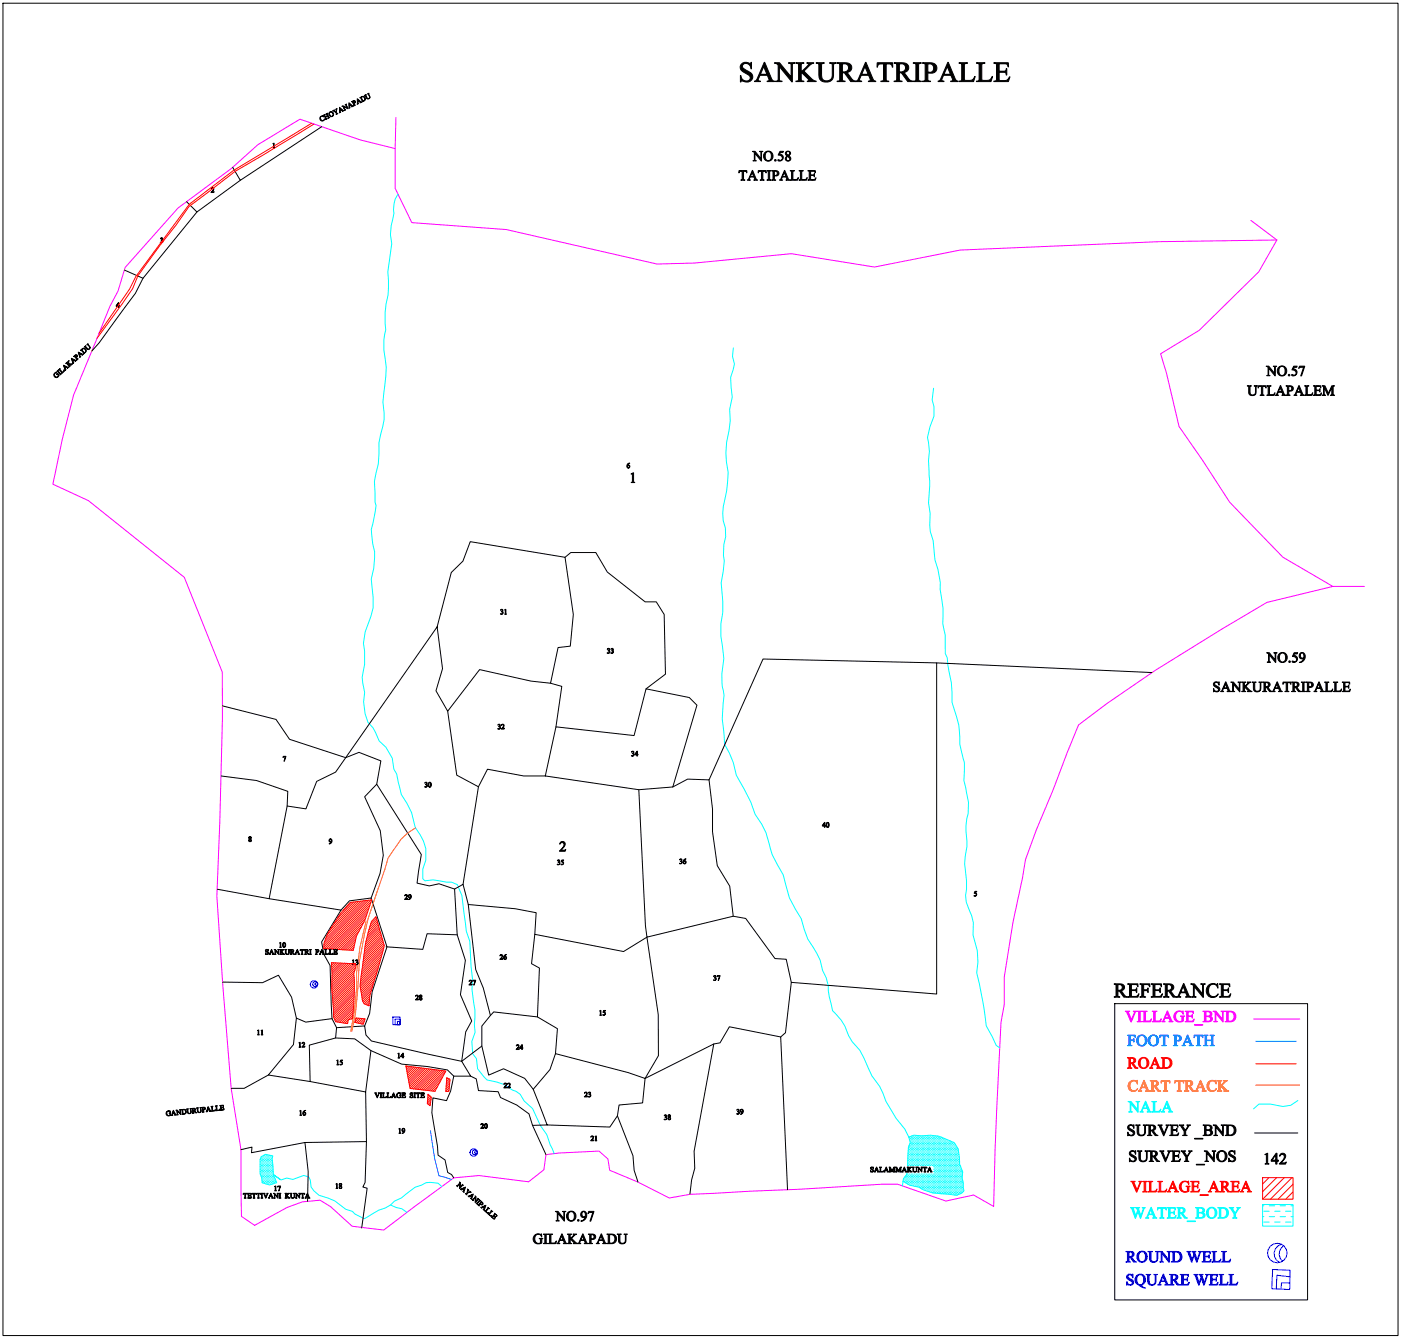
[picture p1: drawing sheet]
<svg xmlns="http://www.w3.org/2000/svg" width="297mm" height="284mm" viewBox="0 0 297 284" stroke-linecap="round" stroke-linejoin="round" font-family="sans-serif">
<g fill="none" stroke="#f0f" stroke-width=".21">
<path d="M83.9 24.9l-.1 6.6M37.8 44.1l11.3-8.4 5.6-5 8.9-5.4 12.7 4.4 7.5 1.8v8.4l3.5 7.3 20 1.5 32 7.3 7.9-.2 20.6-2 17.6 2.8 18.2-3.6 42-1.7 25.1-.4-3.8 6.8-12.6 12.4-8.2 4.9 1.2 4.1 2.7 11.4 5 7.1 5.7 8.9 11.3 11.7 10.6 6.2-14 3.4-9.5 5.6-14.1 8.8-10.2 7-6.1 4.6-5.5 13.8-3.5 8.4-2.3 6.3-.6 3.9-2 9.4-1.9 11.6v5.8l-.7 3.9-1.2 26.9-.3 12.1-4.3-2.4-5.9 1.3-10.2-3.6h-3.4l-17.3 1-23.3 1.1-4.4 .8-6.6-3.4-6-2.5-.4-2.4-1.9-1.6-8.5 .4-2.7 .3-.5 3.2-3.2 2.6-10.5-1.4-5.4 .5-14.8 11.1-6.7-.8-4.6-4.2-2.2-1.3-3.8 .3-3.3 1.2-6.8 3.8-2.8-1.9-.1-14.1-2.1-13-1.8-21.8-1.2-19 .6-15.9 .6-21.8-.1-9.8-8-20.1-20.4-16.3-7.5-3.5 2-9.4 2.4-9.5 7.7-18.8 1.7-3.3 1.5-5zM265.2 46.8l5.5 4.1M289.3 124.4h-6.7M265.8 216.1h.3M266.2 216.1h.2M266.5 216.1h.1M266.6 216.1h.3M267 216.1h.2M267.3 216.1h.1M267.4 216.1h.2M267.7 216.1h.2"/>
<path d="M268 216.1h.1M268.1 216.1h.2M268.4 216.1h.2M268.7 216.1h.1M268.8 216.1h.2M269.1 216.1h.2M269.4 216.1h.1M269.5 216.1h.2M269.8 216.1h.2M270.1 216.1h.1M270.2 216.1h.2M270.5 216.1h.2"/>
<path d="M270.8 216.1h.1M270.9 216.1h.2M271.2 216.1h.3M271.6 216.1h.1M271.7 216.1h.2M272 216.1h.2M272.3 216.1h.1M272.4 216.1h.2M272.7 216.1h.2M273 216.1h.1M273.1 216.1h.2M273.4 216.1h.2"/>
<path d="M273.7 216.1h.1M273.8 216.1h.2M274.1 216.1h.2M274.4 216.1h.1M274.5 216.1h.2M274.8 216.1h.2M275.1 216.1h.1M275.2 216.1h.4"/>
</g>
<g fill="none" stroke="#0ff" stroke-width=".21">
<path d="M84.4 41.2a5.7 5.7 0 0 0-.9 4.1 13.1 13.1 0 0 0-.4 6.4l-.9 6a18.1 18.1 0 0 1-.4 6.8l-.1 1.8 .1 3.7a12.1 12.1 0 0 0-.1 6 23.5 23.5 0 0 1-.3 7.4l-.2 1.9a11.6 11.6 0 0 1-.5 6.8l-.4 1.8-.1 4.5-.8 3.7 .1 4.4 .2 .7-1 5.1 .3 3a13 13 0 0 1-.3 7.5l.2 2a11.9 11.9 0 0 1-1.1 8.3l-.4 .9-.3 2.5 .2 1.6v2.8l-.5 2.7 .5 3.3-.2 2 .3 2.5 .6 1.9 1 1 1.4 2.9 1.4 1.3 1.4 2.3 .3 2.3 .6 1.1 1 4.3 1.2 1.9 1 1.9 .7 3.2a9 9 0 0 1 2.3 7l-.7 1.9v2l.5 .4 1.7-.2 2.9 .5h1l1.3 .5 .9 2.4 1 7.5 .7 2.2 .3 5.3 .3 2.6-.1 2.3 .6 4.3-.1 3.2 .1 1.5-.7 2 .2 2.6 .8 1 .3 2.2 1.9 2.4 3.5 .9 3.6 2.1 .8 1.4 1.8 1.6 1.7 3.6 1.3 1.9 .8 2.2 .8 1.9M155.5 73.8l-.2 1.8 .4 1.6-.8 2.9 .4 4.1-.6 2.6 .1 2.5-.2 2a17.6 17.6 0 0 0-.2 8.9 28.9 28.9 0 0 1-1 7.2l-.2 1.5 .1 1.5 .5 1.6 .1 1.8-.4 1.7-.1 2.3 .2 1.1-.7 4.7a26 26 0 0 1-.1 8.7v2.6l.7 4.8a16.7 16.7 0 0 0 0 7.8 22.2 22.2 0 0 0 0 8.5l.1 1.9 1.1 1.8 .8 2.1 .6 2.6a43.5 43.5 0 0 1 4 8.3 15.3 15.3 0 0 1 3.2 7.3l.4 1.3 2.4 4.3 1.3 4.8 2.5 4.5 1.4 4.3a15.7 15.7 0 0 1 3.1 6.7l.8 1.5 .4 1.7a18.9 18.9 0 0 0 .9 5.3 10.9 10.9 0 0 1 3.4 5.2l.8 1.3 1.6 1.9 2.5 5.4 1.7 2.2 1.3 3.2 2.2 3.6 1.9 2.3 .8 1.7M197.9 82.3l-.3 2.5 .4 1.5v2l-.8 2.2-.6 2.3 .4 2.9-.1 2 .1 3a23.2 23.2 0 0 1-.1 6l.3 2.2v3.8l.7 2 .3 4.1 .7 1.9 .5 2.9-.1 1.4a21.6 21.6 0 0 1 .6 7.3l.5 2.4v3.9l.4 .9 .4 2.9a19.2 19.2 0 0 1 .6 6.5 19.7 19.7 0 0 1 1.7 9l1 3.8-.1 3.9 .9 4.6v2.4a12.4 12.4 0 0 0-.3 5.8v1.2l-.5 3.6a19.1 19.1 0 0 1 .2 6.7l.2 1.5 1.1 2.9 .4 1.4-.1 2.6 .9 3.3 .1 2.5-.2 2.2 1.3 6.2 .7 5.1 2.1 4.1 .8 .6M275.2 233.4l-1.5 1-1.7 .3-2.7-.5h-2.4l-1.1 1M55.1 248.5h.3M55.1 248h.3M55.1 247.5h.3M55.1 247h.3M55.1 246.4h.3M55.1 245.9h.3M55.2 249h.2M55.4 245.4h.1"/>
<path d="M55.4 249.5h.1M55.4 245.3l.9-.5 1.6 .4-.2 .5 .3 3.4 .7 1.7-1.5 .5-1.6-.4-.1-1.1-.4-.9v-3zM55.4 249.3h.3M55.4 248.8h.3M55.4 248.2h.3M55.4 247.7h.3M55.4 247.2h.3M55.4 246.7h.3M55.4 246.2h.3M55.4 245.7h.3M55.5 249.8h.2M55.5 250.3h.2"/>
<path d="M55.6 250.8h.1M55.7 250.6h.2M55.7 250.1h.2M55.7 249.5h.2M55.7 249h.2M55.7 248.5h.2M55.7 248h.2M55.7 247.5h.2M55.7 247h.2M55.7 246.4h.2M55.7 245.9h.2M55.7 245.4h.2"/>
<path d="M55.9 250.8h.3M55.9 250.3h.3M55.9 249.8h.3M55.9 249.3h.3M55.9 248.8h.3M55.9 248.2h.3M55.9 247.7h.3M55.9 247.2h.3M55.9 246.7h.3M55.9 246.2h.3M55.9 245.7h.3M55.9 245.1h.3"/>
<path d="M56.2 250.6h.2M56.2 250.1h.2M56.2 249.5h.2M56.2 249h.2M56.2 248.5h.2M56.2 248h.2M56.2 247.5h.2M56.2 247h.2M56.2 246.4h.2M56.2 245.9h.2M56.2 245.4h.2M56.2 244.9h.2"/>
<path d="M56.4 251.1h.1M56.4 250.8h.3M56.4 250.3h.3M56.4 249.8h.3M56.4 249.3h.3M56.4 248.8h.3M56.4 248.2h.3M56.4 247.7h.3M56.4 247.2h.3M56.4 246.7h.3M56.4 246.2h.3M56.4 245.7h.3"/>
<path d="M56.4 245.1h.3M56.7 251.1h.3M56.7 250.6h.3M56.7 250.1h.3M56.7 249.5h.3M56.7 249h.3M56.7 248.5h.3M56.7 248h.3M56.7 247.5h.3M56.7 247h.3M56.7 246.4h.3M56.7 245.9h.3"/>
<path d="M56.7 245.4h.3M57 250.8h.2M57 250.3h.2M57 249.8h.2M57 249.3h.2M57 248.8h.2M57 248.2h.2M57 247.7h.2M57 247.2h.2M57 246.7h.2M57 246.2h.2M57 245.7h.2"/>
<path d="M57 245.1h.2M57.2 251.1h.3M57.2 250.6h.3M57.2 250.1h.3M57.2 249.5h.3M57.2 249h.3M57.2 248.5h.3M57.2 248h.3M57.2 247.5h.3M57.2 247h.3M57.2 246.4h.3M57.2 245.9h.3"/>
<path d="M57.2 245.4h.3M57.5 250.8h.2M57.5 250.3h.2M57.5 249.8h.2M57.5 249.3h.2M57.5 248.8h.2M57.5 248.2h.2M57.5 247.7h.2M57.5 247.2h.2M57.5 246.7h.2M57.5 246.2h.2M57.5 245.7h.2"/>
<path d="M57.5 245.1h.2M57.7 251.1h.2M57.7 250.6h.3M57.7 250.1h.3M57.7 249.5h.3M57.7 249h.3M57.7 248.5h.2M57.7 248h.2M57.7 247.5h.2M57.7 247h.1M57.7 246.4h.1M57.7 245.4h.1"/>
<path d="M58 250.8h.3M58 250.3h.3M58 249.8h.2M58 249.3h.1M58.3 250.6h.2M58.3 250.1h.1M58.5 250.8h.2M59.4 250.2l-1.4-1.1 1.6 1.2 1.2-.4 1.3 .3 2.3-.9 1.1 .3 .3 .7 .2 1.5 .6 .8 1 .9 3.4 1.2 2.3 1.8 1.4 .4 .6 .6 1.9 1a19.6 19.6 0 0 1 4.5-2.3l1.1-.6 .8-.8 1.5-.7 2.9-2.3 1.4-.4 .9-.6 2.6 .2 .8 .7M82.8 255.6l1.2 .5 1.2 .3 1.1 .8M191.5 250.6l1.4 .8 1.9 .4 1 .6 2 .7 5 .4 1.1-.4 .5-.5-.4-2.7 .1-1.3-.6-1.7-.4-3.3-.8-1.2-3.1-1.4-1.9-.2-1.9 .1-1.7-.1-1 .4 .3 1.1-.4 1-.4 5.8-.7 .9-.2 1.5M191.5 250.3h.2M191.7 250.6h.2"/>
<path d="M191.7 250.1h.2M191.9 249.5h.1M191.9 250.3h.3M191.9 249.8h.3M191.9 250.8h.3M192.1 249.3h.1M192.2 250.6h.2M192.2 250.1h.2M192.2 249.5h.2M192.3 249h.1M192.4 251.1h.1M192.4 247h.1"/>
<path d="M192.4 250.8h.3M192.4 250.3h.3M192.4 249.8h.3M192.4 249.3h.3M192.4 247.2h.3M192.5 246.7h.2M192.5 246.2h.2M192.5 245.7h.2M192.5 245.1h.2M192.5 244.6h.2M192.6 244.1h.1M192.6 243.6h.1"/>
<path d="M192.7 243.1h.1M192.7 251.1h.3M192.7 250.6h.3M192.7 250.1h.3M192.7 249.5h.3M192.7 249h.3M192.7 247h.3M192.7 246.4h.3M192.7 245.9h.3M192.7 245.4h.3M192.7 244.9h.3M192.7 244.4h.3"/>
<path d="M192.7 243.8h.3M192.7 243.3h.3M192.7 241.2h.3M192.8 242.8h.2M192.8 241.8h.2M193 251.4h.2M193 250.8h.2M193 250.3h.2M193 249.8h.2M193 249.3h.2M193 247.2h.2M193 246.7h.2"/>
<path d="M193 246.2h.2M193 245.7h.2M193 245.1h.2M193 244.6h.2M193 244.1h.2M193 243.6h.2M193 243.1h.2M193 242.5h.2M193 242h.2M193 241.5h.2M193.2 241h.1M193.2 251.1h.3"/>
<path d="M193.2 250.6h.3M193.2 250.1h.3M193.2 249.5h.3M193.2 249h.3M193.2 247h.3M193.2 246.4h.3M193.2 245.9h.3M193.2 245.4h.3M193.2 244.9h.3M193.2 244.4h.3M193.2 243.8h.3M193.2 243.3h.3"/>
<path d="M193.2 242.8h.3M193.2 242.3h.3M193.2 241.8h.3M193.2 241.2h.3M193.5 251.4h.2M193.5 250.8h.2M193.5 250.3h.2M193.5 249.8h.2M193.5 249.3h.2M193.5 247.2h.2M193.5 246.7h.2M193.5 246.2h.2"/>
<path d="M193.5 245.7h.2M193.5 245.1h.2M193.5 244.6h.2M193.5 244.1h.2M193.5 243.6h.2M193.5 243.1h.2M193.5 242.5h.2M193.5 242h.2M193.5 241.5h.2M193.5 241h.2M193.7 251.1h.3M193.7 250.6h.3"/>
<path d="M193.7 250.1h.3M193.7 249.5h.3M193.7 249h.3M193.7 247h.3M193.7 246.4h.3M193.7 245.9h.3M193.7 245.4h.3M193.7 244.9h.3M193.7 244.4h.3M193.7 243.8h.3M193.7 243.3h.3M193.7 242.8h.3"/>
<path d="M193.7 242.3h.3M193.7 241.8h.3M193.7 241.2h.3M194 251.6h.1M194 251.4h.3M194 250.8h.3M194 250.3h.3M194 249.8h.3M194 249.3h.3M194 247.2h.3M194 246.7h.3M194 246.2h.3"/>
<path d="M194 245.7h.3M194 245.1h.3M194 244.6h.3M194 244.1h.3M194 243.6h.3M194 243.1h.3M194 242.5h.3M194 242h.3M194 241.5h.3M194 241h.3M194.3 251.6h.2M194.3 251.1h.2"/>
<path d="M194.3 250.6h.2M194.3 250.1h.2M194.3 249.5h.2M194.3 249h.2M194.3 247h.2M194.3 246.4h.2M194.3 245.9h.2M194.3 245.4h.2M194.3 244.9h.2M194.3 244.4h.2M194.3 243.8h.2M194.3 243.3h.2"/>
<path d="M194.3 242.8h.2M194.3 242.3h.2M194.3 241.8h.2M194.3 241.2h.2M194.5 251.4h.3M194.5 250.8h.3M194.5 250.3h.3M194.5 249.8h.3M194.5 249.3h.3M194.5 247.2h.3M194.5 246.7h.3M194.5 246.2h.3"/>
<path d="M194.5 245.7h.3M194.5 245.1h.3M194.5 244.6h.3M194.5 244.1h.3M194.5 243.6h.3M194.5 243.1h.3M194.5 242.5h.3M194.5 242h.3M194.5 241.5h.3M194.5 241h.3M194.8 251.6h.2M194.8 251.1h.2"/>
<path d="M194.8 250.6h.2M194.8 250.1h.2M194.8 249.5h.2M194.8 249h.2M194.8 247h.2M194.8 246.4h.2M194.8 245.9h.2M194.8 245.4h.2M194.8 244.9h.2M194.8 244.4h.2M194.8 243.8h.2M194.8 243.3h.2"/>
<path d="M194.8 242.8h.2M194.8 242.3h.2M194.8 241.8h.2M194.8 241.2h.2M195 251.9h.3M195 251.4h.3M195 250.8h.3M195 250.3h.3M195 249.8h.3M195 249.3h.3M195 247.2h.3M195 246.7h.3"/>
<path d="M195 246.2h.3M195 245.7h.3M195 245.1h.3M195 244.6h.3M195 244.1h.3M195 243.6h.3M195 243.1h.3M195 242.5h.3M195 242h.3M195 241.5h.3M195 241h.3M195.3 251.6h.3"/>
<path d="M195.3 251.1h.3M195.3 250.6h.3M195.3 250.1h.3M195.3 249.5h.3M195.3 249h.3M195.3 247h.3M195.3 246.4h.3M195.3 245.9h.3M195.3 245.4h.3M195.3 244.9h.3M195.3 244.4h.3M195.3 243.8h.3"/>
<path d="M195.3 243.3h.3M195.3 242.8h.3M195.3 242.3h.3M195.3 241.8h.3M195.3 241.2h.3M195.4 252.1h.2M195.6 251.9h.2M195.6 251.4h.2M195.6 250.8h.2M195.6 250.3h.2M195.6 249.8h.2M195.6 249.3h.2"/>
<path d="M195.6 247.2h.2M195.6 246.7h.2M195.6 246.2h.2M195.6 245.7h.2M195.6 245.1h.2M195.6 244.6h.2M195.6 244.1h.2M195.6 243.6h.2M195.6 243.1h.2M195.6 242.5h.2M195.6 242h.2M195.6 241.5h.2"/>
<path d="M195.6 241h.2M195.8 252.1h.3M195.8 251.6h.3M195.8 251.1h.3M195.8 250.6h.3M195.8 250.1h.3M195.8 249.5h.3M195.8 249h.3M195.8 247h.3M195.8 246.4h.3M195.8 245.9h.3M195.8 245.4h.3"/>
<path d="M195.8 244.9h.3M195.8 244.4h.3M195.8 243.8h.3M195.8 243.3h.3M195.8 242.8h.3M195.8 242.3h.3M195.8 241.8h.3M195.8 241.2h.3M196.1 252.4h.2M196.1 251.9h.2M196.1 251.4h.2M196.1 250.8h.2"/>
<path d="M196.1 250.3h.2M196.1 249.8h.2M196.1 249.3h.2M196.1 247.2h.2M196.1 246.7h.2M196.1 246.2h.2M196.1 245.7h.2M196.1 245.1h.2M196.1 244.6h.2M196.1 244.1h.2M196.1 243.6h.2M196.1 243.1h.2"/>
<path d="M196.1 242.5h.2M196.1 242h.2M196.1 241.5h.2M196.1 241h.2M196.3 252.1h.3M196.3 251.6h.3M196.3 251.1h.3M196.3 250.6h.3M196.3 250.1h.3M196.3 249.5h.3M196.3 249h.3M196.3 247h.3"/>
<path d="M196.3 246.4h.3M196.3 245.9h.3M196.3 245.4h.3M196.3 244.9h.3M196.3 244.4h.3M196.3 243.8h.3M196.3 243.3h.3M196.3 242.8h.3M196.3 242.3h.3M196.3 241.8h.3M196.3 241.2h.3M196.6 252.4h.3"/>
<path d="M196.6 251.9h.3M196.6 251.4h.3M196.6 250.8h.3M196.6 250.3h.3M196.6 249.8h.3M196.6 249.3h.3M196.6 247.2h.3M196.6 246.7h.3M196.6 246.2h.3M196.6 245.7h.3M196.6 245.1h.3M196.6 244.6h.3"/>
<path d="M196.6 244.1h.3M196.6 243.6h.3M196.6 243.1h.3M196.6 242.5h.3M196.6 242h.3M196.6 241.5h.3M196.6 241h.3M196.9 252.7h.2M196.9 252.1h.2M196.9 251.6h.2M196.9 251.1h.2M196.9 250.6h.2"/>
<path d="M196.9 250.1h.2M196.9 249.5h.2M196.9 249h.2M196.9 247h.2M196.9 246.4h.2M196.9 245.9h.2M196.9 245.4h.2M196.9 244.9h.2M196.9 244.4h.2M196.9 243.8h.2M196.9 243.3h.2M196.9 242.8h.2"/>
<path d="M196.9 242.3h.2M196.9 241.8h.2M196.9 241.2h.2M197.1 252.4h.3M197.1 251.9h.3M197.1 251.4h.3M197.1 250.8h.3M197.1 250.3h.3M197.1 249.8h.3M197.1 249.3h.3M197.1 247.2h.3M197.1 246.7h.3"/>
<path d="M197.1 246.2h.3M197.1 245.7h.3M197.1 245.1h.3M197.1 244.6h.3M197.1 244.1h.3M197.1 243.6h.3M197.1 243.1h.3M197.1 242.5h.3M197.1 242h.3M197.1 241.5h.3M197.1 241h.3M197.4 252.7h.2"/>
<path d="M197.4 252.1h.2M197.4 251.6h.2M197.4 251.1h.2M197.4 250.6h.2M197.4 250.1h.2M197.4 249.5h.2M197.4 249h.2M197.4 247h.2M197.4 246.4h.2M197.4 245.9h.2M197.4 245.4h.2M197.4 244.9h.2"/>
<path d="M197.4 244.4h.2M197.4 243.8h.2M197.4 243.3h.2M197.4 242.8h.2M197.4 242.3h.2M197.4 241.8h.2M197.4 241.2h.2M197.6 252.9h.3M197.6 252.4h.3M197.6 251.9h.3M197.6 251.4h.3M197.6 250.8h.3"/>
<path d="M197.6 250.3h.3M197.6 249.8h.3M197.6 249.3h.3M197.6 247.2h.3M197.6 246.7h.3M197.6 246.2h.3M197.6 245.7h.3M197.6 245.1h.3M197.6 244.6h.3M197.6 244.1h.3M197.6 243.6h.3M197.6 243.1h.3"/>
<path d="M197.6 242.5h.3M197.6 242h.3M197.6 241.5h.3M197.6 241h.3M197.9 252.7h.3M197.9 252.1h.3M197.9 251.6h.3M197.9 251.1h.3M197.9 250.6h.3M197.9 250.1h.3M197.9 249.5h.3M197.9 249h.3"/>
<path d="M197.9 247h.3M197.9 246.4h.3M197.9 245.9h.3M197.9 245.4h.3M197.9 244.9h.3M197.9 244.4h.3M197.9 243.8h.3M197.9 243.3h.3M197.9 242.8h.3M197.9 242.3h.3M197.9 241.8h.3M197.9 241.2h.3"/>
<path d="M197.9 248.5h.3M197.9 248h.3M197.9 247.5h.3M198.2 252.9h.2M198.2 252.4h.2M198.2 251.9h.2M198.2 251.4h.2M198.2 250.8h.2M198.2 250.3h.2M198.2 249.8h.2M198.2 249.3h.2M198.2 248.8h.2"/>
<path d="M198.2 248.2h.2M198.2 247.7h.2M198.2 247.2h.2M198.2 246.7h.2M198.2 246.2h.2M198.2 245.7h.2M198.2 245.1h.2M198.2 244.6h.2M198.2 244.1h.2M198.2 243.6h.2M198.2 243.1h.2M198.2 242.5h.2"/>
<path d="M198.2 242h.2M198.2 241.5h.2M198.2 241h.2M198.4 252.7h.3M198.4 252.1h.3M198.4 251.6h.3M198.4 251.1h.3M198.4 250.6h.3M198.4 250.1h.3M198.4 249.5h.3M198.4 249h.3M198.4 248.5h.3"/>
<path d="M198.4 248h.3M198.4 247.5h.3M198.4 247h.3M198.4 246.4h.3M198.4 245.9h.3M198.4 245.4h.3M198.4 244.9h.3M198.4 244.4h.3M198.4 243.8h.3M198.4 243.3h.3M198.4 242.8h.3M198.4 242.3h.3"/>
<path d="M198.4 241.8h.3M198.4 241.2h.3M198.7 252.9h.2M198.7 252.4h.2M198.7 251.9h.2M198.7 251.4h.2M198.7 250.8h.2M198.7 250.3h.2M198.7 249.8h.2M198.7 249.3h.2M198.7 248.8h.2M198.7 248.2h.2"/>
<path d="M198.7 247.7h.2M198.7 247.2h.2M198.7 246.7h.2M198.7 246.2h.2M198.7 245.7h.2M198.7 245.1h.2M198.7 244.6h.2M198.7 244.1h.2M198.7 243.6h.2M198.7 243.1h.2M198.7 242.5h.2M198.7 242h.2"/>
<path d="M198.7 241.5h.2M198.7 241h.2M198.9 252.7h.3M198.9 252.1h.3M198.9 251.6h.3M198.9 251.1h.3M198.9 250.6h.3M198.9 250.1h.3M198.9 249.5h.3M198.9 249h.3M198.9 248.5h.3M198.9 248h.3"/>
<path d="M198.9 247.5h.3M198.9 247h.3M198.9 246.4h.3M198.9 245.9h.3M198.9 245.4h.3M198.9 244.9h.3M198.9 244.4h.3M198.9 243.8h.3M198.9 243.3h.3M198.9 242.8h.3M198.9 242.3h.3M198.9 241.8h.3"/>
<path d="M198.9 241.2h.3M199.2 252.9h.3M199.2 252.4h.3M199.2 251.9h.3M199.2 251.4h.3M199.2 250.8h.3M199.2 250.3h.3M199.2 249.8h.3M199.2 249.3h.3M199.2 248.8h.3M199.2 248.2h.3M199.2 247.7h.3"/>
<path d="M199.2 247.2h.3M199.2 246.7h.3M199.2 246.2h.3M199.2 245.7h.3M199.2 245.1h.3M199.2 244.6h.3M199.2 244.1h.3M199.2 243.6h.3M199.2 243.1h.3M199.2 242.5h.3M199.2 242h.3M199.2 241.5h.3"/>
<path d="M199.5 253.2h.2M199.5 252.7h.2M199.5 252.1h.2M199.5 251.6h.2M199.5 251.1h.2M199.5 250.6h.2M199.5 250.1h.2M199.5 249.5h.2M199.5 249h.2M199.5 248.5h.2M199.5 248h.2M199.5 247.5h.2"/>
<path d="M199.5 247h.2M199.5 246.4h.2M199.5 245.9h.2M199.5 245.4h.2M199.5 244.9h.2M199.5 244.4h.2M199.5 243.8h.2M199.5 243.3h.2M199.5 242.8h.2M199.5 242.3h.2M199.5 241.8h.2M199.5 241.2h.2"/>
<path d="M199.7 252.9h.3M199.7 252.4h.3M199.7 251.9h.3M199.7 251.4h.3M199.7 250.8h.3M199.7 250.3h.3M199.7 249.8h.3M199.7 249.3h.3M199.7 248.8h.3M199.7 248.2h.3M199.7 247.7h.3M199.7 247.2h.3"/>
<path d="M199.7 246.7h.3M199.7 246.2h.3M199.7 245.7h.3M199.7 245.1h.3M199.7 244.6h.3M199.7 244.1h.3M199.7 243.6h.3M199.7 243.1h.3M199.7 242.5h.3M199.7 242h.3M199.7 241.5h.3M200 253.2h.2"/>
<path d="M200 252.7h.2M200 252.1h.2M200 251.6h.2M200 251.1h.2M200 250.6h.2M200 250.1h.2M200 249.5h.2M200 249h.2M200 248.5h.2M200 248h.2M200 247.5h.2M200 247h.2"/>
<path d="M200 246.4h.2M200 245.9h.2M200 245.4h.2M200 244.9h.2M200 244.4h.2M200 243.8h.2M200 243.3h.2M200 242.8h.2M200 242.3h.2M200 241.8h.2M200.2 252.9h.3M200.2 252.4h.3"/>
<path d="M200.2 251.9h.3M200.2 251.4h.3M200.2 250.8h.3M200.2 250.3h.3M200.2 249.8h.3M200.2 249.3h.3M200.2 248.8h.3M200.2 248.2h.3M200.2 247.7h.3M200.2 247.2h.3M200.2 246.7h.3M200.2 246.2h.3"/>
<path d="M200.2 245.7h.3M200.2 245.1h.3M200.2 244.6h.3M200.2 244.1h.3M200.2 243.6h.3M200.2 243.1h.3M200.2 242.5h.3M200.2 242h.3M200.2 241.5h.1M200.5 253.2h.3M200.5 252.7h.3M200.5 252.1h.3"/>
<path d="M200.5 251.6h.3M200.5 251.1h.3M200.5 250.6h.3M200.5 250.1h.3M200.5 249.5h.3M200.5 249h.3M200.5 248.5h.3M200.5 248h.3M200.5 247.5h.3M200.5 247h.3M200.5 246.4h.3M200.5 245.9h.3"/>
<path d="M200.5 245.4h.3M200.5 244.9h.3M200.5 244.4h.3M200.5 243.8h.3M200.5 243.3h.3M200.5 242.8h.3M200.5 242.3h.3M200.5 241.8h.3M200.8 252.9h.2M200.8 252.4h.2M200.8 251.9h.2M200.8 251.4h.2"/>
<path d="M200.8 250.8h.2M200.8 250.3h.2M200.8 249.8h.2M200.8 249.3h.2M200.8 248.8h.2M200.8 248.2h.2M200.8 247.7h.2M200.8 247.2h.2M200.8 246.7h.2M200.8 246.2h.2M200.8 245.7h.2M200.8 245.1h.2"/>
<path d="M200.8 244.6h.2M200.8 244.1h.2M200.8 243.6h.2M200.8 243.1h.2M200.8 242.5h.2M200.8 242h.2M201 253.2h.3M201 252.7h.3M201 252.1h.3M201 251.6h.3M201 251.1h.3M201 250.6h.3"/>
<path d="M201 250.1h.3M201 249.5h.3M201 249h.3M201 248.5h.3M201 248h.3M201 247.5h.3M201 247h.3M201 246.4h.3M201 245.9h.3M201 245.4h.3M201 244.9h.3M201 244.4h.3"/>
<path d="M201 243.8h.3M201 243.3h.3M201 242.8h.3M201 242.3h.3M201.3 252.9h.2M201.3 252.4h.2M201.3 251.9h.2M201.3 251.4h.2M201.3 250.8h.2M201.3 250.3h.2M201.3 249.8h.2M201.3 249.3h.2"/>
<path d="M201.3 248.8h.2M201.3 248.2h.2M201.3 247.7h.2M201.3 247.2h.2M201.3 246.7h.2M201.3 246.2h.2M201.3 245.7h.2M201.3 245.1h.2M201.3 244.6h.2M201.3 244.1h.2M201.3 243.6h.2M201.3 243.1h.2"/>
<path d="M201.3 242.5h.2M201.3 242h.2M201.5 253.2h.3M201.5 252.7h.3M201.5 252.1h.3M201.5 251.6h.3M201.5 251.1h.3M201.5 250.6h.3M201.5 250.1h.3M201.5 249.5h.3M201.5 249h.3M201.5 248.5h.3"/>
<path d="M201.5 248h.3M201.5 247.5h.3M201.5 247h.3M201.5 246.4h.3M201.5 245.9h.3M201.5 245.4h.3M201.5 244.9h.3M201.5 244.4h.3M201.5 243.8h.3M201.5 243.3h.3M201.5 242.8h.3M201.5 242.3h.3"/>
<path d="M201.8 252.9h.2M201.8 252.4h.2M201.8 251.9h.2M201.8 251.4h.2M201.8 250.8h.2M201.8 250.3h.2M201.8 249.8h.2M201.8 249.3h.2M201.8 248.8h.2M201.8 248.2h.2M201.8 247.7h.2M201.8 247.2h.2"/>
<path d="M201.8 246.7h.2M201.8 246.2h.2M201.8 245.7h.2M201.8 245.1h.2M201.8 244.6h.2M201.8 244.1h.2M201.8 243.6h.2M201.8 243.1h.2M201.8 242.5h.2M202 253.2h.3M202 252.7h.3M202 252.1h.3"/>
<path d="M202 251.6h.3M202 251.1h.3M202 250.6h.3M202 250.1h.3M202 249.5h.3M202 249h.3M202 248.5h.3M202 248h.3M202 247.5h.3M202 247h.3M202 246.4h.3M202 245.9h.3"/>
<path d="M202 245.4h.3M202 244.9h.3M202 244.4h.3M202 243.8h.3M202 243.3h.3M202 242.8h.3M202 242.3h.1M202.3 253.4h.3M202.3 252.9h.3M202.3 252.4h.3M202.3 251.9h.3M202.3 251.4h.3"/>
<path d="M202.3 250.8h.3M202.3 250.3h.3M202.3 249.8h.3M202.3 249.3h.3M202.3 248.8h.3M202.3 248.2h.3M202.3 247.7h.3M202.3 247.2h.3M202.3 246.7h.3M202.3 246.2h.3M202.3 245.7h.3M202.3 245.1h.3"/>
<path d="M202.3 244.6h.3M202.3 244.1h.3M202.3 243.6h.3M202.3 243.1h.3M202.3 242.5h.1M202.6 253.2h.2M202.6 252.7h.2M202.6 252.1h.2M202.6 251.6h.2M202.6 251.1h.2M202.6 250.6h.2M202.6 250.1h.2"/>
<path d="M202.6 249.5h.2M202.6 249h.2M202.6 248.5h.2M202.6 248h.2M202.6 247.5h.2M202.6 247h.2M202.6 246.4h.2M202.6 245.9h.2M202.6 245.4h.2M202.6 244.9h.2M202.6 244.4h.2M202.6 243.8h.2"/>
<path d="M202.6 243.3h.2M202.6 242.8h.1M202.8 253.4h.3M202.8 252.9h.3M202.8 252.4h.3M202.8 251.9h.3M202.8 251.4h.3M202.8 250.8h.3M202.8 250.3h.3M202.8 249.8h.3M202.8 249.3h.3M202.8 248.8h.3"/>
<path d="M202.8 248.2h.3M202.8 247.7h.3M202.8 247.2h.3M202.8 246.7h.3M202.8 246.2h.3M202.8 245.7h.3M202.8 245.1h.3M202.8 244.6h.3M202.8 244.1h.3M202.8 243.6h.3M203.1 253.2h.2M203.1 252.7h.2"/>
<path d="M203.1 252.1h.2M203.1 251.6h.2M203.1 251.1h.2M203.1 250.6h.2M203.1 250.1h.2M203.1 249.5h.2M203.1 249h.2M203.1 248.5h.2M203.1 248h.2M203.1 247.5h.2M203.1 247h.2M203.1 246.4h.2"/>
<path d="M203.1 245.9h.2M203.1 245.4h.2M203.1 244.9h.2M203.1 244.4h.1M203.1 243.8h.1M203.3 252.9h.3M203.3 252.4h.3M203.3 251.9h.3M203.3 251.4h.3M203.3 250.8h.3M203.3 250.3h.3M203.3 249.8h.3"/>
<path d="M203.3 249.3h.3M203.3 248.8h.3M203.3 248.2h.3M203.3 247.7h.3M203.3 247.2h.3M203.3 246.7h.2M203.3 246.2h.1M203.3 245.7h.1M203.6 253.2h.1M203.6 252.7h.3M203.6 252.1h.3M203.6 251.6h.3"/>
<path d="M203.6 251.1h.3M203.6 250.6h.3M203.6 250.1h.3M203.6 249.5h.3M203.6 249h.3M203.6 248.5h.3M203.6 248h.3M203.6 247.5h.1M203.9 252.9h.2M203.9 252.4h.2M203.9 251.9h.2M203.9 251.4h.2"/>
<path d="M203.9 250.8h.2M203.9 250.3h.2M203.9 249.8h.1M203.9 249.3h.1M203.9 248.8h.2M203.9 248.2h.1M204.1 252.7h.2M204.1 252.1h.2M204.1 251.6h.1M204.1 251.1h.1M204.1 250.6h.1M267.7 255.5h6.4v4.6h-6.4z"/>
<path d="M267.7 258.1h.3M267.7 255.8h.3M268 259.2h1.1M268 256.9h1.1M269.1 258.1h1.2M269.1 255.8h1.2M270.3 259.2h1.1M270.3 256.9h1.1M271.4 258.1h1.2M271.4 255.8h1.2M272.6 259.2h1.1M272.6 256.9h1.1"/>
<path d="M273.7 258.1h.4M273.7 255.8h.4"/>
</g>
<g fill="none" stroke="#000" stroke-width=".21">
<path d="M.6 .7h295.8v282.6h-295.8zM50.9 38.2l-9.1 6.8-2.2-2.2M68.2 26.9l-17.3 11.3-1.6-2.7M30.3 59l-1.6 3.2-7.7 10.6-1.5 1.7M41.8 45l-11.5 14-3.9-1.7M119.8 118.2l1.2-1h5.3l2.5 4.1 8 6.4h2.3l1.7 2.6 .3 12.7-4.1 3.1M92.7 133l3-11.6 2.4-2.4 1.6-4.1 20.1 3.3 1.8 12.1-.7 6.8-2.6 .3-1.6 7.5-4.1-.4-10.9-2.5-6.8 8.8-2.5-4.3 1.4-4.7-1.1-8.8-21.5 30.8-4.1 1.9-2.2 5.9-4-.6M47.2 149.7l11.3 2.9 2.9 4.2 11.9 3.9 2.8-1.1 4.7 1.8-.9 4.9M94.9 150.8l1.9 13.6 4.6 2.5-3.2 20.7M116.7 144.9l2.4 .7-1.2 8.6M198.6 140.6l-36.8-.8-11.5 25.6-4.5-.1-3.2 1.6M244.3 142.7l-45.7-2.1v70.2l-30.8-2.4-1.3 10.6-1 .9"/>
<path d="M46.9 164.6l7.5 1 6.6 2.2-.1 3.2-3.8 19.6 15.2 2.4-4.1 6.8 .5 2.7 1.3 2.3 .4 11.3M115.6 164.6l19.8 2.9 7.2-.6 5.2-17.3-1.7-1.6-9.1-1.9-2.6 9.9-16.5-1.8-2.3 10.4h-4.6l-7.6-1.4-2 3.7M150.3 165.4l.8 6.2v4.8l1 7.2 2.6 4.4 .8 6.3-18.3 4.5-.4-2.5-1.4-28.8M46 188.6l11.1 2M72.3 193l1.8-1.9 4.6-.6 3.3 10.3-3.1 9.6-.5 4.5-1.1 2.7M96.4 188.6l-3.3-1.1-2.1 .4-2.6-.6 .9-6-9.4-15-2.6 2.7 3.3 7.2 .7 5.2-.7 3.9-1.9 5.2M99.3 191.9l-1.1-4.3-1.8 1 .5 9.7M113.4 198.2l.3-4.6-4.5-.9-9.9-.8 1.6 13.7 1.6 4 1.5 5.8M155.5 194.3l2.6 .5 6.2 8.5 2.4 .2 1.1 4.9M47.2 208.3l8.5 .1 3.3-1.6 2.8 4.7 1 4.5M71.4 218l5.9-.4 .3 1.9 1.1 1.3 19.2 4.3 1.9 3.2h-3.6l-1.3-1.4-4.3-.7-5.5-.5-6.5-2.9M81.9 200.8l7.7 .6 1-3.4 6.3 .3 1.8 5.4-1.1 7.3 2.4 5.5-1.3 2.4-.8 6.2 4.3-3.2"/>
<path d="M113.9 215.7l4.3 2.5-.4 5.3M236.3 212.9h40.9v62.8h-40.9zM56.9 228l-5.1 2.8h-2.8M71.2 220.2l.2-2.2-1-1.9-5.6 .7-2-.8-.6 5.6-5.3 6.4 8.9 1.4M77.5 231.6l1.1-8.8-3.4-2.5-4-.1-5.6 1.5 .2 7.7 11.7 2.2 .2 10.5M96.2 228.3l-.7 3.1-.8 2.1-2.9-.6-.2 3.1 1.1 7.1 .2 1.9 1.5 1 .5 2.7 .8 .4 .5 .7M99.8 228.3l1.2 .5 .4 2.5 4.2 .3 .5 1.2 3.5 1.6 2.6 1.9 .7 2.4 3.1-.1-2.9-7.6 3.5-4.2 1.2-3.3 15.4 4 3.6 1.2-.6 5.2-4.9 .5-.4 2.3-1.6 2.4-13.3-.5M112.9 238.7l2.9 6.2M113.1 231l-1.8-2.3-4.5-2-3.2 1.3-1.4-6.1v-4.3l2.5-3 9.2 1.1 .5-10.4-1.7-.9 .7-6.2 18.8 3.6 5-3 2.4 16.4v8.7l-2.8 4.8 14.5-7.3-4.1 22.8 .1 3.6-.7 2.5-.3 3M130.9 236.7l3.3 8.4 .3 3.1 .8 2.5M151.3 221.4l1.4-.2 1.9-3.4 10.9 2.1 1.5 32.4M51.1 243.9l2.3-.6-.1 1.2 11.4-2.2 .6 6.2-.1 6.3"/>
<path d="M64.7 242.3l13-.2-.3 8.7-.5 1 .9 .2-1.1 8.5M266 240.3h9.2"/>
</g>
<g fill="none" stroke="#ff7f00" stroke-width=".21">
<path d="M88.1 175.6l-1.7 1.1-1.4 1.3-2.7 4-2.7 8.1a62.3 62.3 0 0 0-3.7 19.8l-.5 5-.8 3.9M77.6 195.3l-1.3 5.6-.7 5.4v3.3l-.4 4.7-.8 4.4M266.2 230.2h.3M266.7 230.2h.5M267.3 230.2h.5M267.9 230.2h.5M268.5 230.2h.5M269.1 230.2h.5M269.7 230.2h.5M270.3 230.2h.5M271 230.2h.4M271.6 230.2h.5"/>
<path d="M272.2 230.2h.5M272.8 230.2h.5M273.4 230.2h.5M274 230.2h.5M274.6 230.2h.5M275.2 230.2h.3"/>
</g>
<g fill="#000" stroke="#000" stroke-width=".21">
<path d="M77.3 20.2l.4-.1-.1 .1 .2 .5a.3 .3 0 0 0 .4 .2 .3 .3 0 0 0 .1-.5l-.2-.5h-.2l.3-.1v.1l.2 .5a.4 .4 0 0 1-.2 .5 .4 .4 0 0 1-.6-.2l-.2-.5z" fill-rule="evenodd"/>
<path d="M157.1 13.7a1.59 1.59 0 0 1 2-.2l.2-.3v1.4h-.1a.99 .99 0 0 0-.6-1.1 .99 .99 0 0 0-1.2 .5l.1 .3 .6 .5a2.12 2.12 0 0 1 1.5 1.4 1.31 1.31 0 0 1-2 1.1l-.4-.1-.2 .2v-1.4h.1a1.07 1.07 0 0 0 .7 1.1 1.07 1.07 0 0 0 1.3-.5v-.2a1.6 1.6 0 0 0-1.2-1 1.19 1.19 0 0 1-.8-1.7z" fill-rule="evenodd"/>
<path d="M162 13.2l1.6 3.5 .6 .6h-1.6l.4-.3-.3-1h-1.6l-.3 1 .4 .3h-1.2l.5-.6zM161.9 14.1l-.7 1.7h1.4z" fill-rule="evenodd"/>
<path d="M164.2 13.3h1.1l2.4 3v-2.7l-.5-.3h1.4l-.5 .2-.1 .3v3.6l-2.8-3.3 .1 2.9 .5 .3h-1.4l.5-.2 .1-.3v-3z" fill-rule="evenodd"/>
<path d="M168.7 13.3h1.7l-.1 .1a.42 .42 0 0 0-.4 .6v1.2l1.5-1.5v-.2l-.3-.2h1.4l-.7 .5-1.4 1.3 1.7 1.6 .9 .6h-1.8l.2-.2v-.2l-1.5-1.6v1.3a.46 .46 0 0 0 .1 .5 .46 .46 0 0 0 .4 .1v.1h-1.7l.6-.3v-3a.46 .46 0 0 0-.1-.5 .46 .46 0 0 0-.5-.1z" fill-rule="evenodd"/>
<path d="M173 13.3h1.8l-.6 .3v2.2a1.19 1.19 0 0 0 1.2 1.4 1.19 1.19 0 0 0 1.1-1.6l-.1-2-.5-.3h1.4l-.5 .4-.1 2a1.56 1.56 0 0 1-1.4 1.7 1.56 1.56 0 0 1-1.7-1.5v-2.3z" fill-rule="evenodd"/>
<path d="M177.5 13.3h1.4a1.17 1.17 0 0 1 1.3 .3 1.17 1.17 0 0 1 .3 1.2l-.3 .3-.6 .3 1.2 1.6 .7 .3h-1.1l-1.4-1.9h-.4v1.4l.1 .3 .5 .2h-1.7l.4-.2 .1-.3v-3l-.1-.3zM178.6 13.6l.1 1.7a.91 .91 0 0 0 1.2-.9 .91 .91 0 0 0-1.3-.8z" fill-rule="evenodd"/>
<path d="M183.5 13.2l1.6 3.5 .6 .6h-1.6l.4-.3-.3-1h-1.6l-.4 1 .5 .3h-1.3l.6-.6zM183.4 14.1l-.7 1.7h1.4z" fill-rule="evenodd"/>
<path d="M186 13.3h3.2l.1 .9h-.1a.65 .65 0 0 0-.8-.6h-.5v3.2l.1 .3 .5 .2h-1.7l.4-.2 .1-.3v-3.2h-.5a.65 .65 0 0 0-.8 .6h-.1z" fill-rule="evenodd"/>
<path d="M189.6 13.3h1.4a1.17 1.17 0 0 1 1.3 .3 1.17 1.17 0 0 1 .2 1.2l-.2 .3-.6 .3 1.2 1.6 .6 .3h-1l-1.4-1.9h-.4v1.4l.1 .3 .5 .2h-1.7l.4-.2 .1-.3v-3l-.1-.3zM190.7 13.6l.1 1.7a.89 .89 0 0 0 1.2-.7 .89 .89 0 0 0-.9-1.1z" fill-rule="evenodd"/>
<path d="M193.6 13.3h1.7l-.5 .3v3a.46 .46 0 0 0 .1 .5 .46 .46 0 0 0 .4 .1v.1h-1.7l.6-.3v-3a.46 .46 0 0 0-.1-.5 .46 .46 0 0 0-.5-.1z" fill-rule="evenodd"/>
<path d="M195.6 13.3h1.4a1.15 1.15 0 0 1 1.6 .9 1.15 1.15 0 0 1-1.2 1.3l-.7-.1 .1 1.6 .5 .3h-1.7l.4-.2 .2-.3v-3l-.2-.3zM196.7 13.6v1.7a.9 .9 0 0 0 1.3-.9 .9 .9 0 0 0-1.3-.8z" fill-rule="evenodd"/>
<path d="M201 13.2l1.5 3.5 .6 .6h-1.5l.4-.3-.4-1h-1.5l-.4 1 .4 .3h-1.2l.5-.6zM200.8 14.1l-.7 1.7h1.4z" fill-rule="evenodd"/>
<path d="M203.3 13.3h1.8v.1a.53 .53 0 0 0-.5 .1 .53 .53 0 0 0-.1 .6v2.8a.64 .64 0 0 0 .9 .2 1.31 1.31 0 0 0 1.4-.9l-.4 1.1h-3.1l.5-.2 .1-.3v-3l-.1-.3z" fill-rule="evenodd"/>
<path d="M207 13.3h1.8v.1a.53 .53 0 0 0-.5 .1 .53 .53 0 0 0-.1 .6v2.8a.65 .65 0 0 0 .9 .2 1.31 1.31 0 0 0 1.4-.9l-.4 1.1h-3.1l.5-.2 .1-.3v-3l-.1-.3z" fill-rule="evenodd"/>
<path d="M210.7 13.3h3.1v.9h-.1a.62 .62 0 0 0-.8-.7h-1.1v1.6h1.3l.4-.6v1.4h-.2a.51 .51 0 0 0-.6-.6h-.9v1.5l.2 .3h.9a1.02 1.02 0 0 0 1.1-.8h.1l-.3 1h-3.1l.1-.1a.42 .42 0 0 0 .5-.6l-.1-3z" fill-rule="evenodd"/>
<path d="M57.8 30.5l.3-.1v.9l.1 .1h-.3l.1-.1v-.7z" fill-rule="evenodd"/>
<path d="M67.9 24.8l.5-.3 .2 .3a.42 .42 0 0 0-.6 .1 .42 .42 0 0 0 .1 .6 .42 .42 0 0 0 .6-.1l.1-.2a.5 .5 0 0 1-.8 .4 .5 .5 0 0 1-.1-.8z" fill-rule="evenodd"/>
<path d="M68.5 24.5l.4-.2 .1 .5 .4-.2-.1-.4h-.2l.4-.2-.1 .2 .4 .7h.1l-.4 .2 .1-.1-.1-.4-.5 .2 .2 .4h.2l-.4 .2 .1-.1-.4-.7z" fill-rule="evenodd"/>
<path d="M69.7 24.2a.53 .53 0 0 1 1 0 .53 .53 0 0 1-1 0zM70 23.8a.45 .45 0 0 0-.1 .7 .45 .45 0 0 0 .7-.1 .48 .48 0 0 0-.1-.5 .48 .48 0 0 0-.5-.1z" fill-rule="evenodd"/>
<path d="M70.5 23.5l.4-.2v.2l.4 .2v-.4l-.1-.1 .3-.2-.2 .8 .3 .3-.3 .2-.1-.5z" fill-rule="evenodd"/>
<path d="M72 22.8l.9 .7-.3 .1-.2-.3-.3 .2v.3h.1l-.2 .1zM72.1 23v.4l.3-.1z" fill-rule="evenodd"/>
<path d="M72.5 22.6l.2-.2 .9 .5-.3-.7h-.1l.3-.1-.1 .1 .4 .9-1-.5 .3 .7h.2l-.3 .1 .1-.1-.4-.7z" fill-rule="evenodd"/>
<path d="M74 21.8l.9 .7-.3 .2-.2-.3-.3 .1v.3h.1l-.2 .2zM74 22l.1 .5 .3-.2z" fill-rule="evenodd"/>
<path d="M74.5 21.6l.4-.2a.31 .31 0 0 1 .5 .1 .31 .31 0 0 1-.4 .4l.2 .4h.2l-.4 .2v-.2l-.3-.7zM74.8 21.5l.2 .4a.23 .23 0 0 0 .2-.3 .23 .23 0 0 0-.4-.1z" fill-rule="evenodd"/>
<path d="M75.7 21l1 .6-.4 .2-.1-.3-.4 .2 .1 .2 .1 .1-.3 .1zM75.8 21.2v.4l.3-.1z" fill-rule="evenodd"/>
<path d="M76.3 20.7l.4-.2a.52 .52 0 0 1 .7 .2 .52 .52 0 0 1-.3 .7l-.4 .2 .1-.2-.3-.6zM76.6 20.7l.4 .7a.45 .45 0 0 0 .3-.6 .45 .45 0 0 0-.7-.1z" fill-rule="evenodd"/>
<path d="M156.7 36.2h1.6l.1 .5-.3-.3-.5-.1v1.7l.3 .2h-.8l.3-.2v-1.7l-.5 .1-.2 .3z" fill-rule="evenodd"/>
<path d="M159.5 32.1h.6l1.2 1.5v-1.4l-.3-.1h.7l-.2 .2v1.9l-1.4-1.7v1.4l.3 .2h-.8l.3-.1v-1.6z" fill-rule="evenodd"/>
<path d="M159.5 36.1l.8 1.8 .3 .3h-.8l.2-.1-.2-.6h-.8l-.1 .6 .2 .1h-.6l.2-.3zM159.5 36.6l-.4 .8h.7z" fill-rule="evenodd"/>
<path d="M160.8 36.2h1.6v.5l-.2-.3-.5-.1v1.7l.3 .2h-.8l.2-.1v-1.8l-.4 .1-.3 .3z" fill-rule="evenodd"/>
<path d="M161.8 33.1a1.05 1.05 0 0 1 2.1 0 1.05 1.05 0 0 1-2.1 0zM162.5 32.3a1.1 1.1 0 0 0 .4 1.8h.1a1.14 1.14 0 0 0 0-1.9z" fill-rule="evenodd"/>
<path d="M162.6 36.2h.9l-.3 .3v1.5l.3 .2h-.9l.3-.2v-1.6z" fill-rule="evenodd"/>
<path d="M163.6 36.2h.7a.62 .62 0 0 1 .8 .7 .62 .62 0 0 1-.9 .4v.8l.3 .1h-.9l.3-.3v-1.4zM164.2 36.3v.9a.46 .46 0 0 0 .6-.4 .46 .46 0 0 0-.6-.5z" fill-rule="evenodd"/>
<path d="M165.4 32.1h.7l-.1 .3h-.6l-.2 .2a.76 .76 0 0 1 .8 .6 .76 .76 0 0 1-.3 .9h-.2a.32 .32 0 0 1-.3 .1 .32 .32 0 0 1-.2-.3 .53 .53 0 0 0 .9-.2 .53 .53 0 0 0-.5-.7l-.4-.1z" fill-rule="evenodd"/>
<path d="M166.3 36.1l.8 1.8 .3 .3h-.8l.2-.1-.1-.6h-.8l-.2 .6 .2 .1h-.6l.3-.3zM166.3 36.6l-.4 .8h.7z" fill-rule="evenodd"/>
<path d="M166.6 32.3a.53 .53 0 0 1 .9-.1 .53 .53 0 0 1-.3 .8 .58 .58 0 0 1 .5 .7 .58 .58 0 0 1-.7 .4 .58 .58 0 0 1-.4-.8l.3-.2a.61 .61 0 0 1-.3-.8zM166.9 33.2a.43 .43 0 0 0-.1 .7 .43 .43 0 0 0 .7-.1l-.2-.3zM166.8 32.3v.3l.3 .3a.4 .4 0 0 0 .3-.5 .4 .4 0 0 0-.6-.1z" fill-rule="evenodd"/>
<path d="M167.5 36.2h1l-.4 .2v1.5a.77 .77 0 0 0 1.2-.2l-.2 .5h-1.6l.3-.3v-1.4z" fill-rule="evenodd"/>
<path d="M169.4 36.2h.9l-.3 .2v1.5a.63 .63 0 0 0 .6 .2 .63 .63 0 0 0 .5-.4l-.1 .5h-1.6l.3-.3v-1.4z" fill-rule="evenodd"/>
<path d="M171.3 36.2h1.6v.4l-.3-.3h-.7v.8h.6l.2-.3v.7l-.2-.3h-.6v.9h.7l.4-.4-.2 .5h-1.5l.3-.3v-1.5z" fill-rule="evenodd"/>
<path d="M34.1 50.5h.3l.1 .2-.1 .2 .1 .1a.36 .36 0 0 1-.1 .4 .36 .36 0 0 1-.4 0h.1a.23 .23 0 0 0 .4-.2 .23 .23 0 0 0-.3-.2v-.1a.2 .2 0 0 0 .2-.3 .21 .21 0 0 0-.4 .1z" fill-rule="evenodd"/>
<path d="M44.8 39.9a.33 .33 0 0 1 .5 .1 .33 .33 0 0 1-.2 .5l-.2 .2 .5-.1-.1 .2h-.6l.5-.6-.1-.3-.3 .2z" fill-rule="evenodd"/>
<path d="M11.5 79.2l.4-.3 .2 .2a.45 .45 0 0 0-.5 .6 .45 .45 0 0 0 .7 .2l.1-.2-.4-.3 .3-.2 .2 .4a.56 .56 0 0 1-.7 .5 .56 .56 0 0 1-.3-.9z" fill-rule="evenodd"/>
<path d="M12 78.8l.4-.3-.1 .2 .6 .6h.1l-.3 .3v-.2l-.5-.6z" fill-rule="evenodd"/>
<path d="M12.4 78.5l.3-.3v.1l.5 .6 .3-.2 .1-.3 .1 .3-.6 .5v-.1l-.5-.6z" fill-rule="evenodd"/>
<path d="M13.5 77.5l1.1 .4-.3 .3-.2-.3-.3 .3 .1 .2h.1l-.2 .2zM13.6 77.7l.1 .4 .3-.2z" fill-rule="evenodd"/>
<path d="M13.9 77.1l.4-.3-.1 .2 .3 .3v-.5l-.1-.1 .2-.2v.7l.8-.1-.3 .4-.1-.2h-.5l.3 .3h.1l-.3 .3 .1-.2-.6-.6z" fill-rule="evenodd"/>
<path d="M15.1 76l1.1 .4-.3 .3-.2-.3-.3 .3 .1 .2h.2l-.3 .2zM15.3 76.2l.1 .4 .3-.2z" fill-rule="evenodd"/>
<path d="M15.6 75.6l.3-.2a.31 .31 0 0 1 .5 0 .31 .31 0 0 1-.2 .4l.2 .3h.2l-.3 .3v-.2l-.6-.6zM15.9 75.4l.2 .4a.23 .23 0 0 0 .2-.3 .23 .23 0 0 0-.4-.1z" fill-rule="evenodd"/>
<path d="M16.6 74.7l1.1 .4-.3 .3-.2-.3-.3 .3 .1 .2h.1l-.2 .2zM16.7 74.9l.2 .4 .2-.2z" fill-rule="evenodd"/>
<path d="M17.1 74.3l.3-.2a.52 .52 0 0 1 .7-.1 .52 .52 0 0 1 0 .8l-.4 .3v-.2l-.5-.6zM17.4 74.1l-.1 .1 .6 .6a.45 .45 0 0 0 .2-.6 .45 .45 0 0 0-.7-.1z" fill-rule="evenodd"/>
<path d="M17.9 73.6l.3-.3-.1 .2 .4 .4a.3 .3 0 0 0 .5 0 .3 .3 0 0 0-.1-.4l-.3-.4h-.2l.3-.2-.1 .1 .4 .4a.4 .4 0 0 1 0 .6 .4 .4 0 0 1-.6-.1l-.4-.3z" fill-rule="evenodd"/>
<path d="M25.1 64.2l.1 .7h.1l-.1 .3h-.1v-.2h-.5zM25.1 64.3l-.4 .6h.4z" fill-rule="evenodd"/>
<path d="M268.5 77.7h.5l1.2 1.5v-1.4l-.2-.1h.7l-.3 .2v1.8l-1.4-1.6v1.3l.3 .3h-.7l.2-.2 .1-1.6z" fill-rule="evenodd"/>
<path d="M270.8 78.7a1.05 1.05 0 0 1 2.1 0 1.05 1.05 0 0 1-2.1 0zM271.4 77.8a1.1 1.1 0 0 0 .4 1.8h.1a1.14 1.14 0 0 0 0-1.9z" fill-rule="evenodd"/>
<path d="M274.3 77.7h.7l-.1 .2h-.6l-.1 .3a.76 .76 0 0 1 .8 .5 .76 .76 0 0 1-.4 .9l-.1 .1a.33 .33 0 0 1-.4 .1 .33 .33 0 0 1-.2-.3v-.1a.53 .53 0 0 0 .9-.1 .53 .53 0 0 0-.4-.8h-.5z" fill-rule="evenodd"/>
<path d="M275.5 77.7h1.1l-.7 2h-.1l.6-1.8h-.8l-.2 .3z" fill-rule="evenodd"/>
<path d="M133.1 98.4l.4-.2-.4 .5a.32 .32 0 0 1 .4 .1 .32 .32 0 0 1-.1 .4 .32 .32 0 0 1-.4-.1l-.1-.3zM133.1 98.8a.28 .28 0 0 0 0 .4 .28 .28 0 0 0 .4-.2 .28 .28 0 0 0-.3-.3z" fill-rule="evenodd"/>
<path d="M264.4 81.8h.9l-.3 .2v1.1a.6 .6 0 0 0 .6 .7 .6 .6 0 0 0 .6-.8v-1l-.3-.2h.7l-.3 .2v1a.8 .8 0 0 1-.8 .9 .8 .8 0 0 1-.8-.9v-1z" fill-rule="evenodd"/>
<path d="M266.8 81.8h1.6v.5l-.2-.3h-.5v1.6l.3 .3h-.8l.2-.3v-1.6h-.4l-.3 .3z" fill-rule="evenodd"/>
<path d="M268.6 81.8h.9l-.3 .2v1.6a.77 .77 0 0 0 1.1-.3l-.1 .6h-1.6l.3-.3v-1.5z" fill-rule="evenodd"/>
<path d="M271.5 81.8l.8 1.8 .3 .3h-.8l.2-.2-.2-.5h-.8l-.2 .5 .3 .2h-.7l.3-.3zM271.4 82.3l-.3 .8h.7z" fill-rule="evenodd"/>
<path d="M272.7 81.8h.7a.62 .62 0 0 1 .8 .7 .62 .62 0 0 1-1 .4l.1 .8 .2 .2h-.8l.3-.3v-1.5zM273.2 82v.8a.46 .46 0 0 0 .7-.4 .46 .46 0 0 0-.7-.4z" fill-rule="evenodd"/>
<path d="M275.4 81.8l.8 1.8 .3 .3h-.8l.2-.2-.2-.5h-.8l-.2 .5 .3 .2h-.7l.3-.3zM275.3 82.3l-.3 .8h.7z" fill-rule="evenodd"/>
<path d="M276.6 81.8h.9l-.3 .2v1.5a.63 .63 0 0 0 .6 .3 .63 .63 0 0 0 .5-.5l-.1 .6h-1.6l.3-.3v-1.5z" fill-rule="evenodd"/>
<path d="M278.5 81.8h1.5l.1 .5-.3-.3-.8-.1v.8h.7l.2-.3v.8l-.2-.3-.7-.1 .1 .9h.7l.4-.4-.2 .6h-1.5l.3-.3v-1.5z" fill-rule="evenodd"/>
<path d="M280.3 81.8h.6l.7 1.6 .8-1.6h.5l-.2 .3v1.5l.2 .3h-.8l.3-.2v-1.6l-.8 1.8-.8-1.8v1.5l.2 .3h-.7l.3-.3v-1.6z" fill-rule="evenodd"/>
<path d="M133.8 100.5l.5-.2v1.9l.3 .2h-.8l.3-.2v-1.4l-.1-.2z" fill-rule="evenodd"/>
<path d="M106.2 129.3h.3l.1 .2-.1 .2 .2 .1a.36 .36 0 0 1-.2 .4 .36 .36 0 0 1-.4 0h.1a.23 .23 0 0 0 .4-.2 .23 .23 0 0 0-.3-.2 .2 .2 0 0 0 .2-.2 .2 .2 0 0 0-.1-.2 .2 .2 0 0 0-.3 .1z" fill-rule="evenodd"/>
<path d="M107 129.4l.3-.2v1l.1 .1h-.4l.1-.1v-.7z" fill-rule="evenodd"/>
<path d="M128.8 137.6h.4v.4a.34 .34 0 0 1 0 .5 .34 .34 0 0 1-.5 0l.1-.1a.23 .23 0 0 0 .4-.1 .23 .23 0 0 0-.3-.2v-.1a.19 .19 0 0 0 .2-.1 .19 .19 0 0 0-.1-.2 .19 .19 0 0 0-.2 0z" fill-rule="evenodd"/>
<path d="M129.6 137.6h.3l.1 .2-.1 .2 .1 .1a.36 .36 0 0 1-.1 .4 .36 .36 0 0 1-.4 0l.1-.1a.23 .23 0 0 0 .4-.1 .23 .23 0 0 0-.3-.2v-.1a.2 .2 0 0 0 .2-.1 .2 .2 0 0 0-.1-.2 .2 .2 0 0 0-.3 0z" fill-rule="evenodd"/>
<path d="M268.6 138.4h.5l1.3 1.6-.1-1.4-.2-.2h.7l-.3 .2v1.9l-1.4-1.6v1.4l.3 .2h-.7l.2-.2 .1-1.6z" fill-rule="evenodd"/>
<path d="M270.9 139.4a1.05 1.05 0 0 1 2.1 0 1.05 1.05 0 0 1-2.1 0zM271.6 138.6a1.1 1.1 0 0 0 .3 1.8h.2a1.14 1.14 0 0 0 0-1.9z" fill-rule="evenodd"/>
<path d="M274.4 138.4h.7l-.1 .3h-.6l-.1 .3a.76 .76 0 0 1 .8 .5 .76 .76 0 0 1-.4 .9l-.1 .1a.32 .32 0 0 1-.4 .1 .32 .32 0 0 1-.2-.4 .53 .53 0 0 0 .9-.1 .53 .53 0 0 0-.4-.8l-.5-.1z" fill-rule="evenodd"/>
<path d="M105.6 153.7l.4-.1 .1 .3-.2 .1 .2 .2a.36 .36 0 0 1-.1 .4 .36 .36 0 0 1-.5 0l.1-.1a.23 .23 0 0 0 .4-.1 .23 .23 0 0 0-.3-.3 .2 .2 0 0 0 .2-.1 .2 .2 0 0 0-.1-.3 .2 .2 0 0 0-.2 .1z" fill-rule="evenodd"/>
<path d="M106.4 153.7a.34 .34 0 0 1 .5 .1 .34 .34 0 0 1-.2 .5l-.3 .2 .5-.1v.2h-.6l.5-.6-.2-.3-.3 .2z" fill-rule="evenodd"/>
<path d="M134 159.4l.2-.1a.23 .23 0 0 1 .2 .2 .23 .23 0 0 1-.1 .3l.1 .1a.36 .36 0 0 1-.1 .4 .36 .36 0 0 1-.4 0h.1a.23 .23 0 0 0 .3-.2 .23 .23 0 0 0-.3-.2v-.1a.2 .2 0 0 0 .3-.1 .2 .2 0 0 0-.1-.2 .2 .2 0 0 0-.3 .1z" fill-rule="evenodd"/>
<path d="M135.1 159.3l.1 .7h.1l-.1 .4h-.2v-.3h-.4zM135 159.5l-.3 .5h.3z" fill-rule="evenodd"/>
<path d="M257.4 144.9a.81 .81 0 0 1 .9-.2l.2-.1-.1 .7a.45 .45 0 0 0-.3-.6 .45 .45 0 0 0-.5 .5l.4 .3a.66 .66 0 0 1 .5 1 .66 .66 0 0 1-1.1 .1l-.1 .1v-.7a.56 .56 0 0 0 .4 .6 .56 .56 0 0 0 .7-.3l-.1-.2a1.52 1.52 0 0 1-1-1.1z" fill-rule="evenodd"/>
<path d="M259.9 144.6l.8 1.8 .3 .3h-.8l.2-.2-.2-.5h-.8l-.2 .5 .2 .2h-.6l.3-.3zM259.8 145.1l-.4 .8h.7z" fill-rule="evenodd"/>
<path d="M261 144.7h.5l1.3 1.5-.1-1.4-.2-.1h.7l-.3 .2v1.8l-1.4-1.6v1.3l.3 .3h-.7l.2-.2 .1-1.6z" fill-rule="evenodd"/>
<path d="M263.3 144.7h.8l-.3 .2v.7l.8-.7-.2-.2h.8l-1.1 .9 1.4 1.1h-1l.1-.2-.8-.8v.8l.3 .2h-.8l.3-.3-.1-1.6z" fill-rule="evenodd"/>
<path d="M265.4 144.7h.9l-.3 .1v1.1a.6 .6 0 0 0 .7 .7 .6 .6 0 0 0 .5-.8v-1l-.3-.1h.7l-.3 .1v1.1a.8 .8 0 0 1-.8 .8 .8 .8 0 0 1-.8-.9v-1z" fill-rule="evenodd"/>
<path d="M267.7 144.7h.7a.56 .56 0 0 1 .8 .3 .56 .56 0 0 1-.4 .7l.6 .8 .3 .2h-.5l-.7-1h-.2v.7l.3 .3h-.9l.3-.3v-1.5zM268.3 144.8v.9a.45 .45 0 0 0 .6-.4 .45 .45 0 0 0-.4-.5z" fill-rule="evenodd"/>
<path d="M270.8 144.6l.8 1.8 .3 .3h-.8l.2-.2-.2-.5h-.8l-.2 .5 .3 .2h-.7l.3-.3zM270.7 145.1l-.3 .8h.6z" fill-rule="evenodd"/>
<path d="M272 144.7h1.7v.4l-.2-.3h-.5v1.6l.3 .3h-.9l.3-.2v-1.7h-.5l-.2 .3z" fill-rule="evenodd"/>
<path d="M275.7 138.5a.78 .78 0 0 1 1 .2 .78 .78 0 0 1 0 1 1.07 1.07 0 0 1-1.2 .8 .95 .95 0 0 0 .9-.9 .64 .64 0 0 1-.9-.2 .64 .64 0 0 1 .2-.9zM275.9 138.6a.56 .56 0 0 0-.2 .6 .56 .56 0 0 0 .6 .4 .57 .57 0 0 0 .1-.7 .57 .57 0 0 0-.5-.3z" fill-rule="evenodd"/>
<path d="M273.8 144.7h.8a.56 .56 0 0 1 .8 .3 .56 .56 0 0 1-.5 .7l.6 .8 .4 .2h-.6l-.7-1h-.2v.7l.3 .3h-.9l.3-.3v-1.5zM274.4 144.8l.1 .9a.45 .45 0 0 0 .6-.4 .45 .45 0 0 0-.5-.5z" fill-rule="evenodd"/>
<path d="M275.9 144.7h.9l-.3 .2v1.6l.3 .2h-.9l.3-.3v-1.6z" fill-rule="evenodd"/>
<path d="M276.9 144.7h.7a.62 .62 0 0 1 .8 .6 .62 .62 0 0 1-.9 .4v.9l.3 .1h-.9l.3-.3v-1.6zM277.5 144.8v.9a.46 .46 0 0 0 .6-.5 .46 .46 0 0 0-.6-.4z" fill-rule="evenodd"/>
<path d="M279.6 144.6l.8 1.8 .3 .3h-.8l.2-.2-.1-.5h-.8l-.2 .5 .2 .2h-.6l.3-.3zM279.6 145.1l-.4 .8h.7z" fill-rule="evenodd"/>
<path d="M280.8 144.7h1l-.4 .2v1.5a.77 .77 0 0 0 1.2-.3l-.2 .6h-1.6l.3-.3v-1.5z" fill-rule="evenodd"/>
<path d="M282.7 144.7h.9l-.3 .2v1.5a.77 .77 0 0 0 1.2-.3l-.2 .6h-1.6l.3-.3v-1.5z" fill-rule="evenodd"/>
<path d="M284.6 144.7h1.5l.1 .4-.3-.3h-.7v.8h.6l.2-.3v.7l-.2-.3h-.6v.8l.7 .1 .4-.4-.2 .5h-1.5l.3-.3v-1.5z" fill-rule="evenodd"/>
<path d="M52.8 177.6a.27 .27 0 0 1 .4-.1 .27 .27 0 0 1-.1 .4 .29 .29 0 0 1 .3 .4 .29 .29 0 0 1-.5 .2 .29 .29 0 0 1 0-.5zM52.8 178.2a.25 .25 0 0 0 .5 0 .25 .25 0 0 0-.5 0zM52.9 177.6l.1 .3a.2 .2 0 0 0 .2-.3 .2 .2 0 0 0-.3 0z" fill-rule="evenodd"/>
<path d="M60.1 160.4h.5l-.3 1.1 .2-1-.5 .2z" fill-rule="evenodd"/>
<path d="M69.9 178a.5 .5 0 0 1 .5 .5 .5 .5 0 0 1-.6 .5l.4-.5h-.4zM70 178l-.1 .4a.22 .22 0 0 0 .4 .1 .22 .22 0 0 0-.1-.4z" fill-rule="evenodd"/>
<path d="M90.1 166h.4v.4a.34 .34 0 0 1 0 .4 .34 .34 0 0 1-.5 .1l.1-.1a.23 .23 0 0 0 .4-.1 .23 .23 0 0 0-.3-.3 .19 .19 0 0 0 .2-.1 .19 .19 0 0 0-.1-.2 .19 .19 0 0 0-.2 0z" fill-rule="evenodd"/>
<path d="M90.9 166a.5 .5 0 0 1 .6 .3 .5 .5 0 0 1-.3 .6 .53 .53 0 0 1-.4-.3 .53 .53 0 0 1 .1-.6zM91.1 166a.59 .59 0 0 0 .1 .9l.1-.7z" fill-rule="evenodd"/>
<path d="M174.8 174.4l.1 .7h.1l-.1 .4h-.1v-.3h-.5zM174.8 174.6l-.4 .5h.4z" fill-rule="evenodd"/>
<path d="M175.3 174.5a.5 .5 0 0 1 .6 .4 .5 .5 0 0 1-.3 .6 .53 .53 0 0 1-.5-.4 .53 .53 0 0 1 .2-.6zM175.4 174.5a.58 .58 0 0 0 .2 .9v-.7z" fill-rule="evenodd"/>
<path d="M85.9 189.9a.34 .34 0 0 1 .5 0 .34 .34 0 0 1-.2 .5l-.3 .3 .5-.1v.2h-.6l.5-.7-.2-.2-.3 .1z" fill-rule="evenodd"/>
<path d="M86.7 189.8a.48 .48 0 0 1 .6 .4 .48 .48 0 0 1-.5 .6h-.2l.4-.5h-.4zM86.7 190.1a.25 .25 0 0 0 .5 0 .25 .25 0 0 0-.5 0z" fill-rule="evenodd"/>
<path d="M118.2 182.5l.4-.1 .1 .2-.2 .2 .2 .2a.36 .36 0 0 1-.1 .4 .36 .36 0 0 1-.5 0l.1-.1a.23 .23 0 0 0 .4-.1 .23 .23 0 0 0-.3-.3 .19 .19 0 0 0 .2-.1 .19 .19 0 0 0-.1-.3 .19 .19 0 0 0-.2 .1z" fill-rule="evenodd"/>
<path d="M119.2 182.4h.3l-.4 .3a.38 .38 0 0 1 .4 .2 .38 .38 0 0 1-.2 .5h-.3v-.1a.27 .27 0 0 0 .4-.1 .27 .27 0 0 0-.3-.4h-.1z" fill-rule="evenodd"/>
<path d="M118.8 178.7a.63 .63 0 0 1 1 .1 .63 .63 0 0 1-.3 .9l-.6 .6h.8l.3-.1-.2 .4h-1.2a2.25 2.25 0 0 0 1-1.5 .47 .47 0 0 0-.5-.4 .47 .47 0 0 0-.4 .4z" fill-rule="evenodd"/>
<path d="M144.2 182.3l.3-.1 .1 .2-.2 .2 .2 .1a.36 .36 0 0 1-.1 .5 .36 .36 0 0 1-.4 0l.1-.1a.23 .23 0 0 0 .3-.1 .23 .23 0 0 0-.3-.3 .2 .2 0 0 0 .3-.1 .2 .2 0 0 0-.1-.3 .2 .2 0 0 0-.3 .1z" fill-rule="evenodd"/>
<path d="M145 182.4l.5-.2-.5 .4a.31 .31 0 0 1 .4 .1 .31 .31 0 0 1-.1 .5 .31 .31 0 0 1-.4-.1l-.1-.4zM145 182.7a.28 .28 0 0 0 0 .4 .28 .28 0 0 0 .4-.1 .28 .28 0 0 0-.3-.4z" fill-rule="evenodd"/>
<path d="M206.7 189.1h.4l-.4 .2a.38 .38 0 0 1 .4 .3 .38 .38 0 0 1-.2 .4l-.3 .1v-.2a.27 .27 0 0 0 .4-.1 .27 .27 0 0 0-.3-.3h-.2z" fill-rule="evenodd"/>
<path d="M54.6 218.6l.3-.1v.9l.1 .1h-.4l.1-.1v-.7z" fill-rule="evenodd"/>
<path d="M55.4 218.6l.2-.1v.9l.2 .1h-.4l.1-.1v-.7z" fill-rule="evenodd"/>
<path d="M56.3 201.5l.6-.1v.3a.22 .22 0 0 0-.1-.3 .22 .22 0 0 0-.3 .2 .22 .22 0 0 0 .1 .2 .33 .33 0 0 1 .3 .5 .33 .33 0 0 1-.5 .1l-.1-.3a.28 .28 0 0 0 .2 .3 .28 .28 0 0 0 .3-.2v-.1a.55 .55 0 0 1-.5-.6z" fill-rule="evenodd"/>
<path d="M57.6 201.4l.5 1h-.4v-.3h-.4l-.1 .2 .2 .1h-.4zM57.5 201.6l-.1 .4h.3z" fill-rule="evenodd"/>
<path d="M58.1 201.4h.3l.6 .8v-.7l-.1-.1h.3l-.1 .1v.9l-.7-.8v.7l.1 .1h-.3l.1-.1v-.8z" fill-rule="evenodd"/>
<path d="M59.3 200l.2-.1v1h.2h-.4h.1v-.8z" fill-rule="evenodd"/>
<path d="M59.3 201.4h.4l-.1 .1v.4l.3-.4v-.1h.3l-.5 .5 .7 .5h-.5l.1-.1-.4-.4v.4l.1 .1h-.4l.1-.1v-.8z" fill-rule="evenodd"/>
<path d="M60.1 200a.5 .5 0 0 1 .6 .3 .5 .5 0 0 1-.4 .6 .53 .53 0 0 1-.4-.4 .53 .53 0 0 1 .2-.5zM60.2 200a.59 .59 0 0 0 .1 .9l.1-.7z" fill-rule="evenodd"/>
<path d="M60.4 201.4h.4l-.1 .1v.5a.3 .3 0 0 0 .3 .4 .3 .3 0 0 0 .2-.4v-.5l-.1-.1h.3l-.1 .1v.5a.4 .4 0 0 1-.4 .4 .4 .4 0 0 1-.4-.4v-.5z" fill-rule="evenodd"/>
<path d="M61.5 201.4l.7 .1 .1 .2-.3 .2 .5 .5h-.3l-.3-.5-.1 .4 .1 .1h-.4l.1-.1v-.8zM61.8 201.5v.4a.23 .23 0 0 0 .3-.2 .23 .23 0 0 0-.3-.2z" fill-rule="evenodd"/>
<path d="M63 201.4l.6 1h-.4v-.3h-.4l-.1 .2 .1 .1h-.3zM63 201.6l-.2 .4h.4z" fill-rule="evenodd"/>
<path d="M63.7 201.4h.8v.2l-.4-.1v.8l.2 .1h-.5l.2-.1v-.8l-.4 .1z" fill-rule="evenodd"/>
<path d="M64.6 201.4l.7 .1 .1 .2-.3 .2 .5 .5h-.3l-.3-.5-.2 .4 .2 .1h-.4l.1-.1v-.8zM64.8 201.5l.1 .4a.23 .23 0 0 0 .3-.2 .23 .23 0 0 0-.4-.2z" fill-rule="evenodd"/>
<path d="M65.6 201.4h.4l-.1 .1v.8l.1 .1h-.4l.1-.1v-.8z" fill-rule="evenodd"/>
<path d="M66.9 201.4h.3a.31 .31 0 0 1 .4 .3 .31 .31 0 0 1-.5 .2l.1 .4 .1 .1h-.4l.1-.1v-.8zM67.1 201.5v.4a.23 .23 0 0 0 .4-.2 .23 .23 0 0 0-.4-.2z" fill-rule="evenodd"/>
<path d="M68.2 201.4l.6 1h-.4v-.3h-.4l-.1 .2 .1 .1h-.3zM68.2 201.6l-.2 .4h.4z" fill-rule="evenodd"/>
<path d="M68.8 201.4h.5l-.2 .1v.8h.4l.2-.2-.1 .3h-.8l.2-.1v-.8z" fill-rule="evenodd"/>
<path d="M69.8 201.4h.4l-.1 .1v.8h.3l.2-.2-.1 .3h-.7l.1-.1v-.8z" fill-rule="evenodd"/>
<path d="M70.7 201.4h.8v.2l-.1-.1h-.4v.4l.4-.2v.4l-.4-.2v.4h.4l.2-.1-.1 .2h-.8l.1-.1v-.8z" fill-rule="evenodd"/>
<path d="M74.7 203.7l.3-.1v.9l.1 .1h-.4l.2-.1v-.7z" fill-rule="evenodd"/>
<path d="M75.4 203.7l.4-.1 .1 .2-.2 .2 .2 .2a.36 .36 0 0 1-.1 .4 .36 .36 0 0 1-.4 0l.1-.1a.23 .23 0 0 0 .3-.1 .23 .23 0 0 0-.3-.3 .2 .2 0 0 0 .3-.1 .2 .2 0 0 0-.2-.3 .2 .2 0 0 0-.2 .1z" fill-rule="evenodd"/>
<path d="M88.2 211.2a.34 .34 0 0 1 .5 0 .34 .34 0 0 1-.2 .5l-.3 .3 .6-.1-.1 .2h-.6l.5-.6-.2-.3-.3 .1z" fill-rule="evenodd"/>
<path d="M89 211.2a.27 .27 0 0 1 .4-.1 .27 .27 0 0 1-.1 .4 .3 .3 0 0 1 .3 .4 .3 .3 0 0 1-.5 .2 .3 .3 0 0 1 0-.5zM89 211.8a.23 .23 0 0 0 .4 0 .23 .23 0 0 0-.4 0zM89 211.3a.2 .2 0 0 0 .4 0 .2 .2 0 0 0-.4 0z" fill-rule="evenodd"/>
<path d="M99.5 208a.33 .33 0 0 1 .5 .1 .33 .33 0 0 1-.2 .5l-.2 .2 .5-.1-.1 .2h-.6l.5-.6-.2-.3-.2 .2z" fill-rule="evenodd"/>
<path d="M100.3 207.9h.6l-.4 1 .2-.9-.5 .1z" fill-rule="evenodd"/>
<path d="M106.1 202.6a.34 .34 0 0 1 .5 .1 .34 .34 0 0 1-.2 .4l-.3 .3 .5-.1v.2h-.6l.4-.6-.1-.3-.3 .2z" fill-rule="evenodd"/>
<path d="M106.9 202.7l.5-.2-.5 .4a.32 .32 0 0 1 .5 .1 .32 .32 0 0 1-.1 .5 .32 .32 0 0 1-.5-.1v-.4zM106.9 203a.28 .28 0 0 0 0 .4 .28 .28 0 0 0 .5-.1 .28 .28 0 0 0-.3-.4z" fill-rule="evenodd"/>
<path d="M127.1 214.4l.3-.1v1h.1h-.3h.1v-.7z" fill-rule="evenodd"/>
<path d="M128 214.3h.4l-.4 .3a.39 .39 0 0 1 .4 .3 .39 .39 0 0 1-.4 .5l-.1-.2a.27 .27 0 0 0 .4-.1 .27 .27 0 0 0-.3-.4h-.2z" fill-rule="evenodd"/>
<path d="M151.4 207l.3-.1 .1 .3-.1 .1 .1 .1a.36 .36 0 0 1-.1 .5 .36 .36 0 0 1-.4 0l.1-.1a.23 .23 0 0 0 .4-.1 .25 .25 0 0 0-.4-.3 .2 .2 0 0 0 .3-.1 .2 .2 0 0 0-.1-.3 .2 .2 0 0 0-.3 .1z" fill-rule="evenodd"/>
<path d="M152.1 206.9h.6l-.4 1.1 .3-1-.5 .2z" fill-rule="evenodd"/>
<path d="M236.2 208.7h1a.78 .78 0 0 1 1.2 .4 .78 .78 0 0 1-.7 1l.9 1.2 .4 .2h-.7l-1-1.3h-.3v.9l.1 .3 .3 .1h-1.2l.3-.1 .1-.3v-2.1l-.1-.2zM237 208.9l.1 1.2a.64 .64 0 0 0 .9-.7 .64 .64 0 0 0-1-.5z" fill-rule="evenodd"/>
<path d="M239.1 208.7h2.2v.6l-.4-.5h-1v1.1h.9l.2-.4v1l-.3-.4h-.8v1.2l.7 .1a.93 .93 0 0 0 .9-.6l-.2 .7h-2.2l.3-.1 .1-.3v-2.1l-.1-.2z" fill-rule="evenodd"/>
<path d="M241.7 208.7h2.1v.6l-.4-.4-.9-.1v1.1h.7l.2-.3v.9l-.2-.4h-.7v1.2l.4 .2h-1.2l.3-.1 .1-.3v-2.2z" fill-rule="evenodd"/>
<path d="M244.1 208.7h2.1l.1 .6-.4-.4-1-.1v1.1h.9l.2-.4v1l-.3-.4h-.8v1.2h1.1l.5-.5-.3 .7h-2.1l.3-.1 .1-.3-.1-2.2z" fill-rule="evenodd"/>
<path d="M246.7 208.7h1a.78 .78 0 0 1 1.1 .4 .78 .78 0 0 1-.6 1l.8 1.2 .5 .2h-.8l-.9-1.3h-.3v.9l.1 .3 .3 .1h-1.2l.3-.1 .1-.3v-2.1l-.1-.2zM247.5 208.9v1.2a.63 .63 0 0 0 .9-.5 .63 .63 0 0 0-.6-.8z" fill-rule="evenodd"/>
<path d="M250.9 208.6l1.1 2.5 .5 .4h-1.1l.2-.2-.2-.7h-1.1l-.3 .7 .4 .2h-.9l.4-.4zM250.9 209.3l-.5 1.1h.9z" fill-rule="evenodd"/>
<path d="M252.5 208.7h.7l1.8 2.1-.1-1.9-.3-.2h.9l-.3 .1-.1 .2v2.6l-1.9-2.3v2l.4 .2h-1l.4-.2v-2.3z" fill-rule="evenodd"/>
<path d="M256.3 208.9a1.98 1.98 0 0 1 1.7-.1l.2-.2v1a1.04 1.04 0 0 0-1.3-.8 1.04 1.04 0 0 0-.7 1.3 1.06 1.06 0 0 0 .8 1.2 1.06 1.06 0 0 0 1.2-.5 1.35 1.35 0 0 1-1.8 .6 1.35 1.35 0 0 1-.5-1.9z" fill-rule="evenodd"/>
<path d="M258.5 208.7h2.2l.1 .6-.4-.4-1.1-.1v1.1h.9l.3-.4v1l-.3-.4h-.9l.1 1.2h1.1l.5-.5-.3 .7h-2.2l.4-.1v-.3v-2.1v-.2z" fill-rule="evenodd"/>
<path d="M35.4 235.8l.6-.2 .1 .3a.44 .44 0 0 0-.8 .1 .44 .44 0 0 0 .5 .6l.2-.1-.2-.4h.4v.4a.56 .56 0 0 1-.8 .1 .56 .56 0 0 1 0-.8z" fill-rule="evenodd"/>
<path d="M36.7 235.5l.7 1h-.4v-.3h-.4l-.1 .3 .1 .1h-.3zM36.7 235.7l-.1 .5 .3-.1z" fill-rule="evenodd"/>
<path d="M37.3 235.5l.3-.1 .7 .7-.1-.6-.2-.1h.4l-.1 .1 .1 .9-.8-.7 .1 .7h.1l-.3 .1 .1-.2-.1-.7z" fill-rule="evenodd"/>
<path d="M38.4 235.4l.4-.1a.52 .52 0 0 1 .7 .4 .52 .52 0 0 1-.5 .6l-.5 .1 .2-.2-.1-.7zM38.7 235.4l.1 .9a.45 .45 0 0 0 .5-.5 .45 .45 0 0 0-.6-.4z" fill-rule="evenodd"/>
<path d="M39.5 235.2h.5l-.2 .1 .1 .5a.3 .3 0 0 0 .3 .4 .3 .3 0 0 0 .2-.5v-.5h-.2l.4-.1-.1 .1v.5a.4 .4 0 0 1-.3 .5 .4 .4 0 0 1-.5-.4v-.5z" fill-rule="evenodd"/>
<path d="M40.6 235.1h.8v.3l-.2 .2 .6 .4-.3 .1-.5-.5v.4l.2 .1h-.5l.2-.1-.1-.7zM40.9 235.2l.1 .4a.23 .23 0 0 0 .3-.2 .23 .23 0 0 0-.3-.3z" fill-rule="evenodd"/>
<path d="M41.6 235h.5l-.2 .1 .1 .5a.3 .3 0 0 0 .3 .3 .3 .3 0 0 0 .3-.4l-.1-.5-.1-.1h.3l-.1 .1v.5a.4 .4 0 0 1-.3 .5 .4 .4 0 0 1-.5-.4v-.5z" fill-rule="evenodd"/>
<path d="M42.8 234.9h.3a.31 .31 0 0 1 .5 .2 .31 .31 0 0 1-.5 .3l.1 .4 .1 .1h-.4l.1-.1-.1-.7zM43.1 234.9v.5a.23 .23 0 0 0 .3-.3 .23 .23 0 0 0-.3-.2z" fill-rule="evenodd"/>
<path d="M44.1 234.7l.7 1h-.4v-.3h-.4l-.1 .3 .1 .1h-.3zM44.1 235l-.1 .4h.3z" fill-rule="evenodd"/>
<path d="M44.7 234.7l.5-.1-.2 .1 .1 .9h.4l.2-.3-.1 .3-.8 .1 .1-.2v-.7z" fill-rule="evenodd"/>
<path d="M45.6 234.6l.5-.1-.2 .2 .1 .8h.4l.2-.3-.1 .3-.7 .1 .1-.2-.1-.7z" fill-rule="evenodd"/>
<path d="M46.6 234.5l.8-.1v.2l-.2-.1h-.3v.4l.4-.2v.4l-.4-.1 .1 .4h.3l.2-.2v.2l-.8 .1 .1-.1-.1-.8z" fill-rule="evenodd"/>
<path d="M63.4 221.2l.2-.1v.9l.2 .1h-.4l.1-.1v-.7z" fill-rule="evenodd"/>
<path d="M63.5 235.6l.3-.1v1l.1 .1h-.3l.1-.1v-.7z" fill-rule="evenodd"/>
<path d="M64.1 221.2a.34 .34 0 0 1 .5 .1 .34 .34 0 0 1-.2 .4l-.3 .3 .6-.1-.1 .2h-.6l.5-.6-.2-.3-.3 .2z" fill-rule="evenodd"/>
<path d="M64.4 235.7l.4-.2-.4 .5a.32 .32 0 0 1 .4 .1 .32 .32 0 0 1-.1 .4 .32 .32 0 0 1-.4-.1l-.1-.3zM64.3 236a.28 .28 0 0 0 .1 .5 .28 .28 0 0 0 .4-.2 .28 .28 0 0 0-.3-.3z" fill-rule="evenodd"/>
<path d="M71.4 224.9l.3-.1v1l.1 .1h-.4l.1-.1v-.7z" fill-rule="evenodd"/>
<path d="M72.3 224.8h.3l-.4 .3a.38 .38 0 0 1 .4 .3 .38 .38 0 0 1-.2 .4l-.3 .1v-.2a.27 .27 0 0 0 .5-.1 .27 .27 0 0 0-.3-.3l-.2-.1z" fill-rule="evenodd"/>
<path d="M79.4 231.8h.4l-.1 .1 .3 .7 .3-.7-.1-.1h.3l-.5 1z" fill-rule="evenodd"/>
<path d="M80.6 231.8h.4l-.2 .1v.8l.2 .1h-.4l.1-.1v-.8z" fill-rule="evenodd"/>
<path d="M81.1 231.8h.4l-.1 .1v.8l.3 .1 .2-.3-.1 .3h-.7l.1-.1v-.8z" fill-rule="evenodd"/>
<path d="M82 231.8h.5l-.2 .1v.8l.4 .1 .2-.3-.1 .3h-.8l.1-.1v-.8z" fill-rule="evenodd"/>
<path d="M83.4 231.8l.6 1h-.4v-.3h-.4l-.1 .2 .1 .1h-.3zM83.4 232l-.2 .4h.4z" fill-rule="evenodd"/>
<path d="M84.3 223.5l.3-.1v.9l.1 .1h-.3l.1-.1v-.7z" fill-rule="evenodd"/>
<path d="M84.6 239.4l.2-.1v1l.2 .1h-.4l.1-.1v-.7z" fill-rule="evenodd"/>
<path d="M84.3 231.9l.6-.1 .1 .3a.44 .44 0 0 0-.8 .1 .44 .44 0 0 0 .5 .6l.1-.1-.1-.4h.4l-.1 .5a.56 .56 0 0 1-.8-.1 .56 .56 0 0 1 .1-.8z" fill-rule="evenodd"/>
<path d="M85.1 231.8h.8v.2l-.1-.1h-.4v.4l.4-.2v.4l-.4-.2v.4l.4 .1 .2-.2-.1 .2h-.8l.2-.1v-.8z" fill-rule="evenodd"/>
<path d="M85.4 223.4l.1 .6h.1l-.1 .4h-.1v-.3h-.4zM85.4 223.5l-.4 .5h.4z" fill-rule="evenodd"/>
<path d="M87 231.9l.5-.1v.3a.22 .22 0 0 0-.1-.3 .22 .22 0 0 0-.3 .2 .22 .22 0 0 0 .2 .2 .33 .33 0 0 1 .2 .5 .33 .33 0 0 1-.5 .1l-.1-.3a.28 .28 0 0 0 .2 .3 .28 .28 0 0 0 .4-.2l-.1-.1a.55 .55 0 0 1-.4-.6z" fill-rule="evenodd"/>
<path d="M87.7 231.8h.4l-.1 .1v.8l.1 .1h-.4l.2-.1v-.8z" fill-rule="evenodd"/>
<path d="M88.2 231.8h.9v.2l-.4-.1v.8l.2 .1h-.5l.2-.1v-.8l-.4 .1z" fill-rule="evenodd"/>
<path d="M89.2 231.8h.7v.2l-.1-.1h-.4v.4l.5-.2v.4l-.5-.2 .1 .4 .3 .1 .2-.2-.1 .2h-.7l.1-.1v-.8z" fill-rule="evenodd"/>
<path d="M102 238.4l.3-.1 .2 .2-.4 .7 .5-.1-.1 .2h-.6a.73 .73 0 0 0 .5-.8l-.3-.1-.2 .2z" fill-rule="evenodd"/>
<path d="M102.8 238.4a.5 .5 0 0 1 .6 .3 .5 .5 0 0 1-.3 .6 .53 .53 0 0 1-.4-.3 .53 .53 0 0 1 .1-.6zM103 238.4a.59 .59 0 0 0 .1 .9l.1-.7z" fill-rule="evenodd"/>
<path d="M106.9 229.8a.34 .34 0 0 1 .5 .1 .34 .34 0 0 1-.2 .5l-.2 .2h.5l-.1 .2h-.6l.5-.7-.2-.3-.3 .2z" fill-rule="evenodd"/>
<path d="M107.7 229.8a.34 .34 0 0 1 .5 .1 .34 .34 0 0 1-.2 .5l-.3 .2h.5v.2h-.6l.5-.7-.2-.3-.3 .2z" fill-rule="evenodd"/>
<path d="M109.6 221.6l.4 .1v.4l-.4 .4 .5-.1-.1 .2h-.6l.5-.6-.1-.3-.3 .2z" fill-rule="evenodd"/>
<path d="M110.7 221.6v.6h.2l-.2 .4h-.1v-.3h-.4zM110.6 221.7l-.3 .5h.3z" fill-rule="evenodd"/>
<path d="M124 231.7l.5 .1-.1 .3-.3 .5 .5-.1-.1 .2h-.6l.5-.7-.2-.3-.3 .2z" fill-rule="evenodd"/>
<path d="M124.8 231.7h.3l.1 .2-.1 .2 .1 .1a.36 .36 0 0 1-.1 .4 .36 .36 0 0 1-.4 0h.1a.23 .23 0 0 0 .4-.2 .23 .23 0 0 0-.3-.2v-.1a.2 .2 0 0 0 .2-.1 .2 .2 0 0 0-.1-.2 .2 .2 0 0 0-.3 .1z" fill-rule="evenodd"/>
<path d="M140.9 236.5h.3v.4a.34 .34 0 0 1 .1 .5 .34 .34 0 0 1-.5 0h.1a.23 .23 0 0 0 .4-.2 .23 .23 0 0 0-.3-.2 .2 .2 0 0 0 .2-.2 .2 .2 0 0 0-.1-.2 .2 .2 0 0 0-.3 .1z" fill-rule="evenodd"/>
<path d="M141.7 236.6a.26 .26 0 0 1 .4-.1 .26 .26 0 0 1-.1 .4 .3 .3 0 0 1 .3 .4 .3 .3 0 0 1-.5 .2 .3 .3 0 0 1 0-.5zM141.7 237.2a.23 .23 0 0 0 .4 0 .23 .23 0 0 0-.4 0zM141.7 236.7a.2 .2 0 0 0 .4 0 .2 .2 0 0 0-.4 0z" fill-rule="evenodd"/>
<path d="M156.3 235.4l.3-.1 .1 .2-.1 .2 .1 .1a.36 .36 0 0 1-.1 .5 .36 .36 0 0 1-.4 0l.1-.1a.23 .23 0 0 0 .4-.1 .23 .23 0 0 0-.3-.3 .19 .19 0 0 0 .2-.1 .19 .19 0 0 0-.1-.3 .19 .19 0 0 0-.3 .1z" fill-rule="evenodd"/>
<path d="M157.1 235.3a.5 .5 0 0 1 .5 .6 .5 .5 0 0 1-.6 .4l.4-.4-.4-.1zM157.1 235.6a.25 .25 0 0 0 .5 0 .25 .25 0 0 0-.5 0z" fill-rule="evenodd"/>
<path d="M239.2 238.8a.89 .89 0 0 1 1.1-.1l.1-.1v.7a.49 .49 0 0 0-.4-.6 .49 .49 0 0 0-.6 .5l.5 .4a.73 .73 0 0 1 .5 1 .73 .73 0 0 1-1.1 .2l-.2 .1v-.8a.62 .62 0 0 0 .5 .6 .62 .62 0 0 0 .7-.3l-.2-.3-.8-.5a.58 .58 0 0 1-.1-.8z" fill-rule="evenodd"/>
<path d="M240.8 238.6h.9l-.3 .2v1.2a.67 .67 0 0 0 .7 .8 .67 .67 0 0 0 .6-.9v-1.1l-.3-.2h.8l-.3 .2v1.1a.88 .88 0 0 1-.9 1 .88 .88 0 0 1-.9-1v-1.1z" fill-rule="evenodd"/>
<path d="M245.5 238.6h.9l-.2 .3 .6 1.5 .6-1.5-.2-.3h.7l-.3 .3-.8 2-1-2.1z" fill-rule="evenodd"/>
<path d="M248 238.6h1.7l.1 .5-.3-.3-.9-.1v.9h.8l.1-.3v.8l-.2-.3-.7-.1 .1 1h.7l.5-.4-.2 .6h-1.7l.3-.4v-1.7z" fill-rule="evenodd"/>
<path d="M250 238.6h1l-.3 .2 .6 1 .6-.9-.3-.3h.8l-.5 .5a1.9 1.9 0 0 0-.5 1.6l.3 .2h-1l.3-.2a1.95 1.95 0 0 0-.6-1.7z" fill-rule="evenodd"/>
<path d="M255.1 238.6h.9a.61 .61 0 0 1 .9 .3 .61 .61 0 0 1-.3 .8 .59 .59 0 0 1 .5 .7 .59 .59 0 0 1-.8 .5h-1.2l.3-.3v-1.7zM255.7 239.8v.9a.59 .59 0 0 0 .8 0 .59 .59 0 0 0 .1-.7zM255.7 238.8v.8a.54 .54 0 0 0 .7-.1 .54 .54 0 0 0 0-.7z" fill-rule="evenodd"/>
<path d="M257.2 238.6h.6l1.4 1.7v-1.4l-.3-.3h.8l-.3 .3v2l-1.6-1.8v1.6l.3 .2h-.7l.3-.2v-1.8z" fill-rule="evenodd"/>
<path d="M51.6 253.1h.8v.2l-.3-.1v.8l.1 .1h-.4l.1-.1v-.8l-.3 .1z" fill-rule="evenodd"/>
<path d="M52.5 253.1h.8v.2l-.1-.1h-.4v.4l.4-.2v.4l-.4-.2v.4l.3 .1 .3-.2-.1 .2h-.8l.1-.1v-.8z" fill-rule="evenodd"/>
<path d="M53.4 253.1h.9v.2l-.4-.1v.8l.2 .1h-.5l.2-.1v-.8l-.4 .1z" fill-rule="evenodd"/>
<path d="M54.4 253.1h.8v.2l-.3-.1v.8l.1 .1h-.4l.1-.1v-.8l-.3 .1z" fill-rule="evenodd"/>
<path d="M55.3 253.1h.4l-.1 .1v.8l.1 .1h-.4l.1-.1v-.8z" fill-rule="evenodd"/>
<path d="M55.8 253.1h.4l-.1 .1 .3 .7 .3-.7-.1-.1h.3l-.5 1z" fill-rule="evenodd"/>
<path d="M57.4 253.1l.6 1h-.4v-.3h-.4l-.1 .2 .1 .1h-.3zM57.4 253.3l-.2 .4h.4z" fill-rule="evenodd"/>
<path d="M58 253.1h.2l.7 .8v-.7l-.2-.1h.4l-.2 .1v.9l-.7-.8v.8h.2h-.4l.2-.1v-.8z" fill-rule="evenodd"/>
<path d="M58.2 251.7l.3-.2v1l.1 .1h-.4l.2-.1v-.7z" fill-rule="evenodd"/>
<path d="M59 251.6h.5l-.3 1 .2-.9-.5 .1z" fill-rule="evenodd"/>
<path d="M59.1 253.1h.5l-.2 .1v.8l.2 .1h-.5l.2-.1v-.8z" fill-rule="evenodd"/>
<path d="M60.4 253.1h.4l-.1 .5 .4-.4-.1-.1h.4l-.6 .5 .7 .5h-.5l.1-.1-.4-.4v.4l.1 .1h-.4l.2-.1-.1-.8z" fill-rule="evenodd"/>
<path d="M61.5 253.1h.4l-.1 .1v.5a.3 .3 0 0 0 .3 .4 .3 .3 0 0 0 .3-.4v-.5l-.2-.1h.4l-.2 .1v.5a.4 .4 0 0 1-.4 .4 .4 .4 0 0 1-.4-.4v-.5z" fill-rule="evenodd"/>
<path d="M62.6 253.1h.3l.6 .8v-.7l-.2-.1h.4l-.2 .1v.9l-.7-.8v.7l.2 .1h-.4l.2-.1v-.8z" fill-rule="evenodd"/>
<path d="M63.8 253.1h.8v.2l-.4-.1v.8l.2 .1h-.4l.1-.1v-.8l-.3 .1z" fill-rule="evenodd"/>
<path d="M65.2 253.1l.5 1h-.4v-.3h-.4v.2l.1 .1h-.3zM65.1 253.3l-.1 .4h.3z" fill-rule="evenodd"/>
<path d="M71.2 251.2l.3-.2v1l.1 .1h-.4l.2-.1v-.7z" fill-rule="evenodd"/>
<path d="M72 251.1h.4l-.2 .4a.3 .3 0 0 1 .4 .4 .3 .3 0 0 1-.5 .1 .3 .3 0 0 1 0-.4l-.2-.3zM72 251.8a.23 .23 0 0 0 .4 0 .23 .23 0 0 0-.4 0zM72 251.3a.2 .2 0 0 0 .4 0 .2 .2 0 0 0-.4 0z" fill-rule="evenodd"/>
<path d="M85.3 239.4a.5 .5 0 0 1 .6 .5 .5 .5 0 0 1-.6 .5h-.1l.3-.2 .2-.3a.32 .32 0 0 1-.5-.1 .32 .32 0 0 1 .1-.4zM85.4 239.4v.4a.22 .22 0 0 0 .3 0 .22 .22 0 0 0 0-.3z" fill-rule="evenodd"/>
<path d="M97.4 250.7l.2 .2v1l.4-.5v-.2l.2 .2h-.1l-.6 .7v-1.1l-.5 .6 .1 .1-.3-.2h.1l.6-.6z" fill-rule="evenodd"/>
<path d="M97.6 252.2l1.1-.4-.3 1.1-.3-.2 .2-.3-.3-.2-.2 .1v.1zM98.1 252.1l.3 .3 .1-.5z" fill-rule="evenodd"/>
<path d="M99.1 252.2l.3 .3h-.1l-.1 .5 .4-.2v-.1l.3 .2-.7 .1-.2 .4-.3-.2 .3-.3z" fill-rule="evenodd"/>
<path d="M99.2 253.7l1.2-.4-.3 1.1-.3-.3 .2-.2-.3-.3-.2 .1v.2zM99.7 253.6l.3 .2 .2-.4z" fill-rule="evenodd"/>
<path d="M100.7 253.6l.2 .2v1l.4-.5v-.2l.3 .3h-.2l-.6 .7v-1.1l-.5 .5 .1 .2-.3-.3 .1 .1 .6-.6z" fill-rule="evenodd"/>
<path d="M101.6 254.4l.3 .3h-.2l-.4 .5-.1 .3-.3-.3 .2-.1 .5-.5z" fill-rule="evenodd"/>
<path d="M102 254.8l.2 .2a.31 .31 0 0 1 .1 .5 .31 .31 0 0 1-.5-.1l-.2 .3v.1l-.3-.3h.1l.6-.5zM102.1 255l-.2 .3a.23 .23 0 0 0 .3 .1 .23 .23 0 0 0-.1-.4z" fill-rule="evenodd"/>
<path d="M101.9 256l1.1-.3-.3 1.1-.3-.3 .3-.2-.3-.3-.3 .1 .1 .2zM102.4 256l.3 .2 .1-.4z" fill-rule="evenodd"/>
<path d="M103.4 256.1l.4 .3-.2-.1-.6 .6 .3 .3h.3l-.3 .1-.5-.5 .1 .1 .5-.6z" fill-rule="evenodd"/>
<path d="M104.1 256.7l.4 .3h-.2l-.6 .6 .3 .2h.3l-.3 .2-.5-.5h.1l.6-.6z" fill-rule="evenodd"/>
<path d="M104.8 257.3l.6 .5-.1 .2v-.2l-.3-.2-.3 .2 .4 .2-.2 .3-.2-.4-.3 .3 .3 .3h.3l-.3 .1-.5-.5h.1l.6-.6z" fill-rule="evenodd"/>
<path d="M117.8 256.9h.5l1.2 1.6v-1.4l-.2-.2h.7l-.3 .2v1.9l-1.4-1.6v1.3l.3 .3h-.7l.3-.3v-1.5z" fill-rule="evenodd"/>
<path d="M120.1 257.9a1.05 1.05 0 0 1 2.1 0 1.05 1.05 0 0 1-2.1 0zM120.8 257.1a1.1 1.1 0 0 0 .3 1.8h.1a1.13 1.13 0 0 0 0-1.9z" fill-rule="evenodd"/>
<path d="M123.4 257a.78 .78 0 0 1 .9 .2 .78 .78 0 0 1 0 1 1.08 1.08 0 0 1-1.1 .8 .95 .95 0 0 0 .9-.9 .63 .63 0 0 1-1-.2 .63 .63 0 0 1 .3-.9zM123.5 257.1a.56 .56 0 0 0-.2 .6 .56 .56 0 0 0 .6 .4 .57 .57 0 0 0 .2-.7 .57 .57 0 0 0-.6-.3z" fill-rule="evenodd"/>
<path d="M124.8 256.9h1.1l-.6 2.1h-.2l.6-1.8h-.8l-.2 .2z" fill-rule="evenodd"/>
<path d="M125.3 241a.33 .33 0 0 1 .6 .1 .33 .33 0 0 1-.3 .5l-.2 .3 .5-.1-.1 .2-.6-.1a.73 .73 0 0 0 .5-.8l-.2-.1-.2 .2z" fill-rule="evenodd"/>
<path d="M126.1 241l.3-.1v1l.1 .1h-.3l.1-.1v-.7z" fill-rule="evenodd"/>
<path d="M184.6 247.6l.6-.1-.1 .4a.22 .22 0 0 0-.1-.3 .22 .22 0 0 0-.3 .1 .22 .22 0 0 0 .2 .3 .33 .33 0 0 1 .3 .5 .33 .33 0 0 1-.6 0v-.3a.23 .23 0 0 0 .2 .4 .23 .23 0 0 0 .2-.4l-.4-.3z" fill-rule="evenodd"/>
<path d="M185.8 247.5l.6 1.1h-.4v-.4h-.4l-.1 .3 .1 .1h-.3zM185.8 247.8l-.2 .4h.4z" fill-rule="evenodd"/>
<path d="M186.4 247.6h.5l-.2 .1v.8h.4l.2-.2-.1 .3h-.8l.2-.2v-.7z" fill-rule="evenodd"/>
<path d="M187.9 247.5l.5 1.1h-.4l.1-.4h-.4l-.1 .3 .1 .1h-.3zM187.9 247.8l-.2 .4h.3z" fill-rule="evenodd"/>
<path d="M188.5 247.6h.3l.3 .8 .4-.8h.3l-.2 .1v.7l.2 .2h-.4l.1-.1v-.8l-.4 .9-.4-.9v.7l.1 .2h-.3l.1-.2v-.7z" fill-rule="evenodd"/>
<path d="M189.9 247.6h.2l.4 .8 .4-.8h.3l-.2 .1v.7l.2 .2h-.5l.2-.2v-.7l-.4 .9-.4-.9v.7l.1 .2h-.3l.1-.2v-.7z" fill-rule="evenodd"/>
<path d="M191.7 247.5l.6 1.1h-.4v-.4h-.4l-.1 .3 .1 .1h-.3zM191.7 247.8l-.2 .4h.4z" fill-rule="evenodd"/>
<path d="M192.3 247.6h.5l-.2 .1v.3l.4-.3-.1-.1h.4l-.5 .4 .6 .6h-.5l.1-.1-.4-.4v.4l.2 .1h-.5l.2-.2v-.7z" fill-rule="evenodd"/>
<path d="M193.4 247.6h.5h-.2v.6a.3 .3 0 0 0 .3 .3 .3 .3 0 0 0 .3-.4v-.5h-.2h.4l-.1 .1-.1 .5a.4 .4 0 0 1-.4 .4 .4 .4 0 0 1-.3-.5l-.1-.5z" fill-rule="evenodd"/>
<path d="M194.5 247.6h.3l.6 .7v-.7h-.2h.4l-.1 .1v.9l-.7-.8v.6l.1 .2h-.4l.2-.1v-.8z" fill-rule="evenodd"/>
<path d="M195.7 247.6h.8v.2l-.3-.2v.8l.1 .2h-.4l.1-.1v-.9l-.3 .2z" fill-rule="evenodd"/>
<path d="M197.1 247.5l.5 1.1h-.4l.1-.4h-.4l-.1 .3 .1 .1h-.3zM197.1 247.8l-.2 .4h.3z" fill-rule="evenodd"/>
<path d="M239.5 244.3a.9 .9 0 0 1 1.1-.1l.2-.1-.1 .7a.49 .49 0 0 0-.4-.6 .49 .49 0 0 0-.5 .5l.5 .4a.72 .72 0 0 1 .6 .9 .72 .72 0 0 1-1.1 .3l-.3 .1v-.8a.62 .62 0 0 0 .4 .6 .62 .62 0 0 0 .7-.3l-.1-.3-.8-.5a.58 .58 0 0 1-.2-.8z" fill-rule="evenodd"/>
<path d="M241.1 244.1h1l-.3 .2v1.2a.67 .67 0 0 0 .7 .8 .67 .67 0 0 0 .6-.9l-.1-1.1-.3-.2h.8l-.3 .2v1.1a.88 .88 0 0 1-.9 1 .88 .88 0 0 1-.8-1l-.1-1.1z" fill-rule="evenodd"/>
<path d="M243.3 238.6h.8a.62 .62 0 0 1 .9 .4 .62 .62 0 0 1-.5 .8l.7 .9 .3 .2h-.6l-.8-1.1h-.2v.8l.3 .3h-.9l.3-.3v-1.8zM243.9 238.8l.1 .9a.5 .5 0 0 0 .6-.4 .5 .5 0 0 0-.4-.6z" fill-rule="evenodd"/>
<path d="M243.6 244.1h.9a.62 .62 0 0 1 .8 .4 .62 .62 0 0 1-.5 .8l.7 .9 .4 .2h-.6l-.8-1.1h-.2v.8l.3 .3h-1l.4-.3v-1.7zM244.3 244.3v.9a.51 .51 0 0 0 .7-.5 .51 .51 0 0 0-.7-.4z" fill-rule="evenodd"/>
<path d="M245.9 244.1h.9l-.3 .3 .7 1.5 .6-1.5-.2-.3h.6l-.3 .3-.8 2-1-2.1z" fill-rule="evenodd"/>
<path d="M248.4 244.1h1.7v.5l-.3-.4h-.8v.9h.7l.2-.3v.8l-.2-.3-.7-.1v1h.8l.5-.4-.2 .6h-1.7l.3-.4v-1.7z" fill-rule="evenodd"/>
<path d="M250.4 244.1h1l-.3 .2 .6 1 .5-.9-.2-.3h.8l-.5 .4a1.96 1.96 0 0 0-.5 1.7l.3 .2h-1l.3-.2a1.95 1.95 0 0 0-.6-1.7z" fill-rule="evenodd"/>
<path d="M253.3 241.5h1.7v.1h-1.7z" fill-rule="evenodd"/>
<path d="M255.3 244.1h.6l1.4 1.7v-1.4l-.3-.3h.8l-.3 .3v2l-1.6-1.8v1.6l.3 .2h-.8l.3-.2 .1-1.8z" fill-rule="evenodd"/>
<path d="M253.6 247h1.8v.1h-1.8z" fill-rule="evenodd"/>
<path d="M257.9 245.2a1.16 1.16 0 0 1 2.3 0 1.16 1.16 0 0 1-2.3 0zM258.6 244.3a1.22 1.22 0 0 0 .4 2h.2a1.26 1.26 0 0 0 0-2.1z" fill-rule="evenodd"/>
<path d="M259.8 238.6h.9a1.14 1.14 0 0 1 1.4 1.1 1.14 1.14 0 0 1-1.3 1.2h-1l.3-.3v-1.7zM260.4 238.8v1.9a.99 .99 0 0 0 1.3-1 .99 .99 0 0 0-1.3-.9z" fill-rule="evenodd"/>
<path d="M260.6 244.3a.91 .91 0 0 1 1.1-.1l.1-.1v.7a.49 .49 0 0 0-.4-.6 .49 .49 0 0 0-.6 .5l.5 .4a.73 .73 0 0 1 .6 1 .73 .73 0 0 1-1.2 .2l-.2 .1v-.8a.62 .62 0 0 0 .5 .6 .62 .62 0 0 0 .7-.3l-.2-.3-.8-.5a.58 .58 0 0 1-.1-.8z" fill-rule="evenodd"/>
<path d="M268.2 244.9l.6-.3v2.1l.3 .2h-.9l.3-.2v-1.5v-.3z" fill-rule="evenodd"/>
<path d="M270.6 244.6h.1v1.5h.3v.2h-.3v.6h-.2v-.6h-1v-.2zM270.5 245l-.8 1.1h.8z" fill-rule="evenodd"/>
<path d="M271.4 244.9a.65 .65 0 0 1 1-.2 .65 .65 0 0 1 0 1l-.8 1 .8-.1 .3-.1-.1 .4h-1.4a2.48 2.48 0 0 0 1.1-1.7 .52 .52 0 0 0-.5-.3 .52 .52 0 0 0-.5 .3z" fill-rule="evenodd"/>
<path d="M113.5 261.9l.5-.2 .7 .1 .1-.1 .1 .6a.79 .79 0 0 0-1-.4 .79 .79 0 0 0-.5 1 .79 .79 0 0 0 1.2 .7v-.7l-.3-.2h.8l-.2 .1v.8a1.12 1.12 0 0 1-1.6-.1 1.12 1.12 0 0 1 .2-1.6z" fill-rule="evenodd"/>
<path d="M115.2 261.8h.9l-.3 .2v1.6l.3 .2h-.9l.3-.3v-1.6z" fill-rule="evenodd"/>
<path d="M116.2 261.8h1l-.4 .1v1.5a.63 .63 0 0 0 .6 .3 .63 .63 0 0 0 .5-.5l-.1 .6h-1.6l.3-.3v-1.5z" fill-rule="evenodd"/>
<path d="M119.1 261.7l.8 1.8 .3 .3h-.8l.2-.2-.1-.5h-.8l-.2 .5 .2 .2h-.6l.3-.3zM119.1 262.2l-.4 .8h.7z" fill-rule="evenodd"/>
<path d="M120.3 261.8h.9l-.3 .1v.8l.8-.7-.2-.2h.7l-1 .9 1.3 1.1h-1l.2-.2-.8-.8v.8l.3 .2h-.9l.3-.3v-1.6z" fill-rule="evenodd"/>
<path d="M123.5 261.7l.9 1.8 .3 .3h-.8l.2-.2-.2-.5h-.8l-.2 .5 .2 .2h-.6l.3-.3zM123.5 262.2l-.4 .8h.7z" fill-rule="evenodd"/>
<path d="M124.7 261.8h.8a.62 .62 0 0 1 .8 .6 .62 .62 0 0 1-1 .4v.8l.3 .2h-.9l.3-.3v-1.6zM125.3 261.9v.8a.46 .46 0 0 0 .6-.4 .46 .46 0 0 0-.6-.4z" fill-rule="evenodd"/>
<path d="M127.5 261.7l.8 1.8 .3 .3h-.8l.2-.2-.2-.5h-.8l-.2 .5 .3 .2h-.7l.3-.3zM127.4 262.2l-.3 .8h.7z" fill-rule="evenodd"/>
<path d="M128.7 261.8h.8a1.03 1.03 0 0 1 1.2 .9 1.03 1.03 0 0 1-1.1 1.1h-.9l.3-.3v-1.5zM129.2 261.9v1.7a.89 .89 0 0 0 1.2-.8 .89 .89 0 0 0-1.2-.9z" fill-rule="evenodd"/>
<path d="M130.8 261.8h.9l-.3 .1v1.1a.6 .6 0 0 0 .6 .7 .6 .6 0 0 0 .6-.8v-1l-.3-.1h.7l-.3 .1v1a.8 .8 0 0 1-.8 .9 .8 .8 0 0 1-.8-.9v-1z" fill-rule="evenodd"/>
<circle cx="164.4" cy="34" r=".17"/>
<circle cx="273.3" cy="79.6" r=".17"/>
<circle cx="273.4" cy="140.3" r=".17"/>
<circle cx="122.6" cy="258.8" r=".17"/>
</g>
<g fill="none" stroke="#f00" stroke-width=".21">
<path d="M66.1 26.1l-16.6 10.1-9.4 7.1-11.3 15.4-1.3 2.6-6.5 9.4M66.6 26.3l-16.8 10.1-9.7 7.4-2.7 3.9-3.5 4.4-4.7 6.4-1.1 2.7-7.5 10.5M74.2 191.4l4.6-.5-1.4 4.2-1.8 3.5-.7 3-6.3-.4 .1-1.2a26.3 26.3 0 0 1 5.5-8.6zM74.5 191.4l-1.7 1.7M75 191.3l-3.5 3.5M75.3 199.7l-1.8 1.8M75.4 199.1l-2.3 2.4M75.5 191.3l-4.8 4.8M75.6 198.5l-2.9 2.9M76 191.2l-6.1 6.1M76.1 197.5l-3.9 3.9M76.6 191.1l-7.3 7.3"/>
<path d="M76.6 196.6l-4.8 4.8M77.1 191.1l-8.1 8M77.1 195.6l-5.7 5.8M77.5 194.8l-6.6 6.5M77.6 191l-8.8 8.8M77.7 194.1l-7.2 7.2M78 193.4l-7.9 7.9M78.1 190.9l-9.4 9.5M78.2 192.7l-8.6 8.6M78.4 192l-9.2 9.2M78.6 190.9l-10 10M78.7 191.3l-9.9 9.9"/>
<path d="M79.7 194.4l1.8 6.2-3.1 10.6-.2 2.1-1-.4-.4-.6-.5-3.2 .6-4.4a35 35 0 0 1 1.8-9.2zM79.8 194.8l-1.2 1.2M79.9 195.1l-1.5 1.5M80 195.5l-1.8 1.8M80.1 195.8l-2.1 2.1M80.2 196.2l-2.3 2.3M80.3 196.6l-2.6 2.5M80.4 196.9l-2.8 2.8M80.5 197.3l-3 3M80.6 197.6l-3.2 3.3M80.7 198l-3.4 3.4M80.8 198.3l-3.6 3.6"/>
<path d="M80.9 198.7l-3.7 3.7M81 199l-3.9 4M81.1 199.4l-4.1 4.1M81.2 199.8l-4.2 4.2M70.3 204.2l5.1 .2 .1 .6-.5 1.5a47.9 47.9 0 0 1-.3 9.6l-.9 .2-.1 .8-2.5-.4-.5-1-.4-6.2 .1-3.1zM70.4 204.2l-.1 .1M70.8 204.2l-.5 .5M71.3 204.2l-1 1M71.7 204.3l-1.3 1.3M72.1 204.3l-1.7 1.7M72.6 204.3l-2.2 2.2M73 204.3l-2.6 2.6"/>
<path d="M73.4 204.3l-3 3.1M73.7 216.9l-.2 .2M73.8 216.3l-.7 .7M73.9 204.4l-3.5 3.5M74.3 204.4l-3.9 3.9M74.8 215.9l-.3 .2M74.8 204.4l-4.5 4.4M74.8 215.4l-.9 .9M74.8 214.9l-2.1 2.1M74.9 214.4l-2.6 2.5M74.9 201.5l-.1 .1M74.9 213.9l-2.9 2.9"/>
<path d="M75 213.3l-3.4 3.5M75 212.9l-3.8 3.8M75 206.4l-4.6 4.6M75 212.4l-4 4M75 206.9l-4.5 4.5M75.1 211.9l-4.2 4.2M75.1 200.9l-.7 .6M75.1 211.4l-4.4 4.4M75.1 207.3l-4.6 4.6M75.1 210.9l-4.4 4.4M75.1 210.5l-4.4 4.4M75.1 207.7l-4.5 4.6"/>
<path d="M75.1 210l-4.4 4.4M75.1 209.5l-4.4 4.5M75.1 209.1l-4.4 4.5M75.1 208.6l-4.5 4.5M75.1 208.2l-4.5 4.5M75.2 200.3l-1.2 1.2M75.2 205.8l-4.8 4.8M75.2 216.8l1.8 .5 .4-1.2-1.9-.2-.3 .9M75.3 204.4l-5 4.9M75.4 205.1l-5 5M75.4 204.6l-5.1 5.1M75.6 215.9l-.2 .2"/>
<path d="M76 216l-.7 .7M76.5 216l-1 .9M76.9 216l-1 1M77.2 216.6l-.5 .6M77.3 216.1l-1 1M78.2 213.3h.1M78.3 212.8l-.4 .4M78.3 212.3l-.7 .8M78.4 211.8l-1.2 1.1M78.4 211.3l-1.3 1.4M78.6 210.7l-1.7 1.7M78.7 210l-1.9 2"/>
<path d="M78.9 209.4l-2.2 2.2M79.1 208.8l-2.4 2.4M79.3 208.1l-2.7 2.7M79.5 207.4l-2.9 3M79.7 206.8l-3.2 3.2M80 206.1l-3.6 3.5M80.1 205.4l-3.7 3.8M80.3 204.8l-3.9 3.9M80.5 204.2l-4.1 4M80.7 203.5l-4.2 4.2M80.9 202.9l-4.4 4.3M81.1 202.2l-4.5 4.5"/>
<path d="M81.2 201.6l-4.5 4.5M81.3 200.1l-4.4 4.4M81.4 201l-4.6 4.6M81.4 200.5l-4.6 4.6M86.1 226.1l8.4 1.1-2.3 4.3-5.3-.6zM86.1 226.1h.1M86.5 226.2l-.4 .3M86.9 226.2l-.7 .7M87.3 226.3l-1 1M87.7 226.3l-1.4 1.4M88.1 226.4l-1.7 1.7M88.5 226.4l-2 2.1"/>
<path d="M88.9 226.5l-2.3 2.3M89.3 226.5l-2.7 2.7M89.8 226.6l-3.1 3M90.2 226.6l-3.4 3.4M90.6 226.7l-3.7 3.7M90.8 232.1l.7 .6-.3 1.8-.6-.4zM90.9 232.3l-.2 .2M91 226.7l-4.1 4.1M91.2 232.5l-.5 .5M91.2 234.3l-.1 .1M91.3 233.7l-.5 .5M91.4 226.8l-4.2 4.1"/>
<path d="M91.4 233.2l-.8 .8M91.4 232.7l-.8 .8M91.8 226.8l-4.1 4.2M92.2 226.9l-4.1 4.1M92.3 231.4l-.1 .1M92.6 226.9l-4.1 4.2M92.8 230.4l-1 1M93 227l-4.1 4.1M93.3 229.4l-1.9 2M93.4 227l-4.1 4.1M93.8 227.1l-4.1 4.1M93.9 228.4l-2.9 2.9"/>
<path d="M94.2 227.1l-4.1 4.1M94.4 227.4l-3.9 3.9M94.7 228.6l.7 .3-.2 2.6h-.7zM95 228.7l-.3 .3M95.2 231.2l-.3 .3M95.2 230.7l-.7 .7M95.3 228.9l-.6 .6M95.3 230.2l-.7 .7M95.3 229.7l-.7 .7M95.4 229.2l-.8 .8M266.3 225.6h8.5M267.7 249.8h6.4v4.6h-6.4z"/>
<path d="M269 249.8l-1.3 1.3M270.7 249.8l-3 3M272.3 249.8l-4.6 4.6M273.9 249.8l-4.6 4.6M274.1 252.8l-1.5 1.6M274.1 251.2l-3.1 3.2"/>
</g>
<g fill="none" stroke="#00f" stroke-width=".21">
<path d="M83.3 215.7h1.5v1.6h-1.5zM83.8 216.2h1v1.1h-1zM84.3 216.6h.5v.7h-.5zM269.7 269.3l3.8 .1-.1 4.1-3.8-.2 .2-4M271.7 263.9a2.07 2.07 0 0 0-1.6 1.8 2.07 2.07 0 0 0 1.2 2.1M272.2 264.2a2.07 2.07 0 0 0-.3 3.3M273.5 272.1h-1.8l-.1 1.3M273.5 270.8l-2.8-.3-.1 2.9"/>
<circle cx="66.6" cy="208.8" r=".8"/>
<circle cx="66.8" cy="208.7" r=".55"/>
<circle cx="67.1" cy="208.7" r=".3"/>
<circle cx="100.4" cy="244.5" r=".8"/>
<circle cx="100.7" cy="244.4" r=".55"/>
<circle cx="100.9" cy="244.4" r=".3"/>
<circle cx="270.8" cy="265.8" r="2.07"/>
</g>
<path d="M91.3 239.8l.9 6 .9 3.6 2.6 .8M266.3 220.9h8.5" fill="none" stroke="#007fff" stroke-width=".21"/>
<g fill="#007fff" stroke="#007fff" stroke-width=".21">
<path d="M239 219.6h1.7v.5l-.3-.4h-.7v.9l.6-.1 .1-.2v.7l-.2-.3h-.5v.9l.3 .2h-1l.4-.3-.1-1.7z" fill-rule="evenodd"/>
<path d="M240.9 220.7a1.16 1.16 0 0 1 2.3 0 1.16 1.16 0 0 1-2.3 0zM241.7 219.7a1.22 1.22 0 0 0 .4 2h.1a1.26 1.26 0 0 0 0-2.1z" fill-rule="evenodd"/>
<path d="M243.4 220.7a1.17 1.17 0 0 1 2.3 0 1.17 1.17 0 0 1-2.3 0zM244.1 219.7a1.22 1.22 0 0 0 .4 2h.2a1.26 1.26 0 0 0 0-2.1z" fill-rule="evenodd"/>
<path d="M245.9 219.6h1.8l.1 .5-.3-.4h-.5v1.8l.3 .3h-1l.3-.2 .1-1.9h-.6l-.2 .4z" fill-rule="evenodd"/>
<path d="M248.8 219.6h.8a.68 .68 0 0 1 .9 .7 .68 .68 0 0 1-1.1 .5v.9l.3 .1h-.9l.3-.3v-1.8zM249.4 219.7v1a.5 .5 0 0 0 .7-.5 .5 .5 0 0 0-.7-.5z" fill-rule="evenodd"/>
<path d="M251.8 219.5l.9 2 .3 .3h-.9l.2-.2-.2-.5h-.8l-.2 .5 .2 .2h-.7l.3-.3zM251.7 220l-.4 .9h.8z" fill-rule="evenodd"/>
<path d="M253.2 219.6h1.8v.5l-.3-.4h-.5v1.8l.4 .3h-1l.3-.2v-1.9h-.5l-.3 .4z" fill-rule="evenodd"/>
<path d="M255.2 219.6h.9l-.3 .2v.8h1.1v-.8l-.4-.2h1l-.3 .3v1.7l.3 .2h-1l.3-.2 .1-.9h-1.1v.9l.3 .2h-.9l.3-.3v-1.7z" fill-rule="evenodd"/>
</g>
<g fill="#ff7f00" stroke="#ff7f00" stroke-width=".21">
<path d="M239.6 229.4a1.18 1.18 0 0 1 1.3-.1l.2-.2 .1 .8a.86 .86 0 0 0-1.2-.6 .86 .86 0 0 0-.4 1.2 .84 .84 0 0 0 .6 .8 .84 .84 0 0 0 1-.4 1.08 1.08 0 0 1-1.6 .4 1.08 1.08 0 0 1-.3-1.6z" fill-rule="evenodd"/>
<path d="M242.5 229.1l.9 2 .4 .3h-.9l.2-.1-.2-.6h-.9l-.2 .6 .3 .1h-.7l.3-.3zM242.5 229.7l-.4 .9h.7z" fill-rule="evenodd"/>
<path d="M243.9 229.2h.8a.62 .62 0 0 1 .9 .3 .62 .62 0 0 1-.5 .9l.6 .9 .4 .1h-.6l-.8-1h-.2v.8l.3 .2h-.9l.3-.3v-1.6zM244.5 229.4v.9a.5 .5 0 0 0 .7-.4 .5 .5 0 0 0-.4-.6z" fill-rule="evenodd"/>
<path d="M246.2 229.2h1.8v.5l-.2-.3-.5-.1v1.9l.3 .2h-1l.3-.1v-2l-.5 .1-.2 .3z" fill-rule="evenodd"/>
<path d="M249.1 229.2h1.8l.1 .5-.3-.3-.5-.1v1.9l.3 .2h-1l.4-.2v-1.9l-.6 .1-.2 .3z" fill-rule="evenodd"/>
<path d="M251.1 229.2h.8a.62 .62 0 0 1 .9 .3 .62 .62 0 0 1-.5 .9l.7 .9 .4 .1h-.6l-.8-1h-.2v.8l.3 .2h-1l.3-.3v-1.7zM251.8 229.4v.9a.5 .5 0 0 0 .7-.4 .5 .5 0 0 0-.5-.6z" fill-rule="evenodd"/>
<path d="M254.5 229.1l.9 2 .3 .3h-.8l.2-.1-.2-.6h-.9l-.2 .6 .3 .1h-.8l.4-.3zM254.4 229.7l-.3 .9h.7z" fill-rule="evenodd"/>
<path d="M256.3 229.4a1.18 1.18 0 0 1 1.3-.1l.2-.2 .1 .8a.86 .86 0 0 0-1.2-.6 .86 .86 0 0 0-.4 1.2 .84 .84 0 0 0 .6 .8 .84 .84 0 0 0 1-.4 1.09 1.09 0 0 1-1.6 .4 1.09 1.09 0 0 1-.3-1.6z" fill-rule="evenodd"/>
<path d="M258.1 229.2h1l-.4 .2v.9l.9-.9-.2-.2h.8l-1.1 1 1.4 1.2h-1l.1-.2-.9-.9v.9l.4 .2h-1l.3-.2v-1.8z" fill-rule="evenodd"/>
</g>
<g fill="#0ff" stroke="#0ff" stroke-width=".21">
<path d="M239.2 233.6h.6l1.4 1.7v-1.4l-.4-.3h.8l-.3 .3v2l-1.5-1.8v1.6l.3 .2h-.8l.3-.2v-1.8z" fill-rule="evenodd"/>
<path d="M242.9 233.6l.9 2 .3 .3h-.9l.2-.2-.2-.6h-.8l-.3 .6 .3 .2h-.7l.3-.4zM242.8 234.1l-.4 .9h.8z" fill-rule="evenodd"/>
<path d="M244.2 233.6h1l-.3 .2-.1 1.7a.85 .85 0 0 0 1.3-.2l-.2 .6h-1.7l.3-.3v-1.7z" fill-rule="evenodd"/>
<path d="M247.4 233.6l.9 2 .3 .3h-.9l.3-.2-.2-.6h-.9l-.2 .6 .2 .2h-.7l.3-.4zM247.3 234.1l-.4 .9h.8z" fill-rule="evenodd"/>
<path d="M239.7 256.1h.8l-.2 .3 .5 1.5 .4-1.1-.4-.7h.8l-.2 .3 .5 1.5 .5-1.5-.2-.3h.6l-.2 .3-.8 2-.5-1.4-.6 1.4-.8-2.1z" fill-rule="evenodd"/>
<path d="M244 256.1l.9 2 .4 .3h-.9l.2-.2-.2-.6h-.9l-.2 .6 .3 .2h-.7l.3-.4zM244 256.6l-.4 .9h.8z" fill-rule="evenodd"/>
<path d="M245.4 256.1h1.9v.6l-.3-.4h-.5v1.8l.3 .3h-.9l.3-.3v-1.8h-.6l-.2 .4z" fill-rule="evenodd"/>
<path d="M247.4 256.1h1.8v.5l-.3-.3h-.8v.8h.7l.2-.3v.8l-.2-.3h-.7v.9h.8l.5-.4-.2 .6h-1.8l.4-.3-.1-1.8z" fill-rule="evenodd"/>
<path d="M249.5 256.1h.8a.62 .62 0 0 1 .9 .4 .62 .62 0 0 1-.5 .8l.7 .9 .3 .2h-.6l-.7-1.1h-.2v.8l.3 .3h-1l.3-.3v-1.7zM250.2 256.3v.9a.51 .51 0 0 0 .7-.5 .51 .51 0 0 0-.7-.4z" fill-rule="evenodd"/>
<path d="M251.7 259h1.7v.1h-1.7z" fill-rule="evenodd"/>
<path d="M253.5 256.1h.9a.61 .61 0 0 1 .9 .3 .61 .61 0 0 1-.3 .8 .59 .59 0 0 1 .5 .7 .59 .59 0 0 1-.8 .5h-1.2l.3-.3v-1.8zM254.1 257.3v.9a.59 .59 0 0 0 .8 0 .59 .59 0 0 0 .1-.7l-.3-.2zM254.1 256.3v.8a.52 .52 0 0 0 .8-.1 .52 .52 0 0 0-.3-.8z" fill-rule="evenodd"/>
<path d="M255.7 257.2a1.2 1.2 0 0 1 2.4 0 1.2 1.2 0 0 1-2.4 0zM256.5 256.3a1.22 1.22 0 0 0 .4 2h.2a1.26 1.26 0 0 0 0-2.1z" fill-rule="evenodd"/>
<path d="M258.2 256.1h.9a1.14 1.14 0 0 1 1.4 1.1 1.14 1.14 0 0 1-1.3 1.2h-1l.3-.3v-1.7zM258.8 256.3v1.9a.99 .99 0 0 0 1.3-.9 .99 .99 0 0 0-1.3-1z" fill-rule="evenodd"/>
<path d="M260.6 256.1h1l-.3 .3 .6 .9 .5-.9-.2-.3h.8l-.5 .5a1.9 1.9 0 0 0-.5 1.6l.3 .2h-1l.3-.2a1.95 1.95 0 0 0-.6-1.7z" fill-rule="evenodd"/>
</g>
<g fill="#f00" stroke="#f00" stroke-width=".21">
<path d="M239.8 250.6h.9l-.3 .2 .7 1.6 .6-1.6-.3-.2h.7l-.3 .3-.8 2-1-2.1z" fill-rule="evenodd"/>
<path d="M242.3 250.6h.9l-.3 .3v1.7l.3 .2h-.9l.3-.3v-1.7z" fill-rule="evenodd"/>
<path d="M243.4 250.6h1l-.4 .2v1.7a.85 .85 0 0 0 1.3-.3l-.2 .6h-1.7l.3-.3v-1.6z" fill-rule="evenodd"/>
<path d="M245.5 250.6h1l-.4 .2v1.6a.63 .63 0 0 0 1.1 .1l.2-.3-.2 .6h-1.7l.3-.3v-1.6z" fill-rule="evenodd"/>
<path d="M248.7 250.5l.8 2 .4 .3h-.9l.2-.2-.2-.5h-.8l-.3 .5 .3 .2h-.7l.3-.3zM248.6 251l-.4 .9h.8z" fill-rule="evenodd"/>
<path d="M250.5 250.8l.6-.3 .7 .2 .2-.2 .1 .7a.87 .87 0 0 0-1.2-.5 .87 .87 0 0 0-.5 1.1 .87 .87 0 0 0 .4 .8 .87 .87 0 0 0 .9 0v-.8l-.2-.2h.8l-.2 .2v.9a1.24 1.24 0 0 1-1.8-.2 1.24 1.24 0 0 1 .2-1.7z" fill-rule="evenodd"/>
<path d="M252.4 250.6h1.8v.5l-.3-.4h-.8v.9l.7-.1 .2-.2v.7l-.2-.3h-.7v.9l.8 .1 .5-.4-.2 .5h-1.8l.4-.3-.1-1.8z" fill-rule="evenodd"/>
<path d="M254.4 253.4h1.8v.2h-1.8z" fill-rule="evenodd"/>
<path d="M257.3 250.5l.9 2 .4 .3h-.9l.2-.2-.2-.5h-.9l-.2 .5 .3 .2h-.7l.3-.3zM257.3 251l-.4 .9h.8z" fill-rule="evenodd"/>
<path d="M258.7 250.6h.8a.62 .62 0 0 1 .9 .3 .62 .62 0 0 1-.5 .8l.6 .9 .4 .2h-.6l-.8-1h-.2v.7l.3 .3h-.9l.3-.3v-1.8zM259.3 250.7v1a.51 .51 0 0 0 .7-.5 .51 .51 0 0 0-.7-.5z" fill-rule="evenodd"/>
<path d="M260.9 250.6h1.8v.5l-.3-.4h-.8v.9l.7-.1 .2-.2v.7l-.3-.3h-.6v.9l.8 .1 .5-.4-.2 .5h-1.8l.4-.3v-1.6z" fill-rule="evenodd"/>
<path d="M264.1 250.5l.9 2 .4 .3h-.9l.2-.2-.2-.5h-.9l-.2 .5 .3 .2h-.7l.3-.3zM264.1 251l-.4 .9h.7z" fill-rule="evenodd"/>
<path d="M239 224.3h.9a.62 .62 0 0 1 .8 .4 .62 .62 0 0 1-.5 .8l.7 .9 .4 .2h-.6l-.8-1.1h-.2v.8l.3 .3h-1l.4-.3v-1.7zM239.7 224.5v.9a.5 .5 0 0 0 .7-.3 .5 .5 0 0 0-.5-.6z" fill-rule="evenodd"/>
<path d="M241.3 225.4a1.16 1.16 0 0 1 2.3 0 1.16 1.16 0 0 1-2.3 0zM242.1 224.5a1.22 1.22 0 0 0 .4 2h.1a1.26 1.26 0 0 0 0-2.1z" fill-rule="evenodd"/>
<path d="M244.9 224.3l.9 2 .3 .3h-.9l.3-.2-.2-.6h-.9l-.2 .6 .2 .2h-.7l.3-.3zM244.8 224.8l-.4 .9h.8z" fill-rule="evenodd"/>
<path d="M246.2 224.3h.9a1.14 1.14 0 0 1 1.4 1.1 1.14 1.14 0 0 1-1.3 1.2h-1l.3-.3v-1.7zM246.8 224.5v1.9a.99 .99 0 0 0 1.3-.9 .99 .99 0 0 0-1.3-1z" fill-rule="evenodd"/>
</g>
<g fill="#f0f" stroke="#f0f" stroke-width=".21">
<path d="M238.6 214.5h.9l-.2 .2 .6 1.6 .6-1.6-.2-.2h.7l-.3 .3-.8 2-1-2.1z" fill-rule="evenodd"/>
<path d="M241.1 214.5h1l-.4 .3v1.7l.4 .2h-1l.3-.3v-1.7z" fill-rule="evenodd"/>
<path d="M242.2 214.5h1l-.3 .2v1.6a.63 .63 0 0 0 1 .1l.2-.3-.1 .6h-1.8l.3-.3v-1.8z" fill-rule="evenodd"/>
<path d="M244.3 214.5h1l-.4 .2v1.6a.63 .63 0 0 0 1.1 .1l.2-.3-.2 .6h-1.7l.3-.3v-1.6z" fill-rule="evenodd"/>
<path d="M247.5 214.4l.9 2 .3 .3h-.9l.3-.2-.2-.5h-.9l-.2 .5 .2 .2h-.7l.3-.3zM247.4 214.9l-.4 .9h.8z" fill-rule="evenodd"/>
<path d="M249.3 214.7l.6-.3 .8 .2 .1-.2 .1 .7a.87 .87 0 0 0-1.1-.5 .87 .87 0 0 0-.6 1.1 .87 .87 0 0 0 .5 .8 .87 .87 0 0 0 .9 0v-.8l-.3-.2h.9l-.3 .2v.9a1.24 1.24 0 0 1-1.8-.2 1.24 1.24 0 0 1 .2-1.7z" fill-rule="evenodd"/>
<path d="M251.3 214.5h1.7v.5l-.3-.4h-.8v.9h.7l.2-.3v.7l-.2-.3h-.7v.9l.9 .1 .4-.4-.2 .5h-1.7l.3-.3v-1.8z" fill-rule="evenodd"/>
<path d="M253.3 217.3h1.7v.2h-1.7z" fill-rule="evenodd"/>
<path d="M255 214.5h1a.61 .61 0 0 1 .9 .2 .61 .61 0 0 1-.4 .9 .59 .59 0 0 1 .5 .7 .59 .59 0 0 1-.7 .4h-1.3l.4-.3v-1.6zM255.7 215.6v1a.59 .59 0 0 0 .7 0 .59 .59 0 0 0 .2-.8zM255.7 214.6v.9a.52 .52 0 0 0 .8-.2 .52 .52 0 0 0-.4-.7z" fill-rule="evenodd"/>
<path d="M257.2 214.5h.6l1.4 1.7v-1.4l-.3-.3h.7l-.3 .3v2l-1.5-1.9v1.7l.3 .1h-.8l.3-.2v-1.7z" fill-rule="evenodd"/>
<path d="M259.8 214.5h.9a1.14 1.14 0 0 1 1.3 1 1.14 1.14 0 0 1-1.2 1.2h-1l.3-.3v-1.6zM260.4 214.6v2a.99 .99 0 0 0 1.2-1 .99 .99 0 0 0-1.2-1z" fill-rule="evenodd"/>
</g>
<g fill="#00f" stroke="#00f" stroke-width=".21">
<path d="M238.7 265.4h.8a.62 .62 0 0 1 .9 .4 .62 .62 0 0 1-.5 .8l.7 .9 .3 .2h-.6l-.7-1.1h-.3v.8l.4 .3h-1l.3-.3v-1.7zM239.3 265.6l.1 .9a.51 .51 0 0 0 .7-.5 .51 .51 0 0 0-.8-.4z" fill-rule="evenodd"/>
<path d="M241 266.6a1.16 1.16 0 0 1 2.3 0 1.16 1.16 0 0 1-2.3 0zM241.7 265.6a1.22 1.22 0 0 0 .4 2h.2a1.26 1.26 0 0 0 0-2.1z" fill-rule="evenodd"/>
<path d="M243.4 265.4h1l-.4 .2v1.2a.67 .67 0 0 0 .7 .8 .67 .67 0 0 0 .6-.9v-1.1l-.3-.2h.8l-.3 .2v1.2a.88 .88 0 0 1-.9 .9 .88 .88 0 0 1-.9-1v-1.1z" fill-rule="evenodd"/>
<path d="M245.8 265.4h.6l1.4 1.7v-1.4l-.4-.3h.8l-.3 .3v2l-1.5-1.8v1.6l.3 .2h-.8l.3-.2v-1.8z" fill-rule="evenodd"/>
<path d="M248.3 265.4h.9a1.14 1.14 0 0 1 1.4 1.1 1.14 1.14 0 0 1-1.3 1.2h-1l.4-.3v-1.7zM249 265.6v1.9a.99 .99 0 0 0 1.2-.9 .99 .99 0 0 0-1.2-1z" fill-rule="evenodd"/>
<path d="M251.6 265.4h.9l-.3 .3 .5 1.5 .4-1.1-.4-.7h.9l-.3 .3 .5 1.5 .5-1.5-.2-.3h.7l-.3 .3-.7 2-.6-1.4-.6 1.4-.7-2.1z" fill-rule="evenodd"/>
<path d="M254.9 265.4h1.7v.5l-.3-.3h-.8v.8h.7l.2-.3v.8l-.2-.3h-.7v.9h.9l.4-.4-.2 .6h-1.7l.3-.3v-1.8z" fill-rule="evenodd"/>
<path d="M256.9 265.4h1l-.3 .2v1.8a.85 .85 0 0 0 1.3-.3l-.2 .6h-1.8l.3-.3v-1.7z" fill-rule="evenodd"/>
<path d="M259 265.4h1l-.3 .2-.1 1.7a.63 .63 0 0 0 1.2 0l.1-.2-.2 .6h-1.7l.3-.3v-1.8z" fill-rule="evenodd"/>
<path d="M239 270.5a.9 .9 0 0 1 1.1-.1l.1-.1-.1 .7a.49 .49 0 0 0-.4-.6 .49 .49 0 0 0-.5 .5l.5 .3a.73 .73 0 0 1 .5 1.1 .73 .73 0 0 1-1.2 .2l-.1 .1v-.8a.62 .62 0 0 0 .5 .6 .62 .62 0 0 0 .7-.3l-.2-.3-.8-.5a.56 .56 0 0 1-.1-.8z" fill-rule="evenodd"/>
<path d="M241 270.6a1.16 1.16 0 0 1 1.8 .3 1.16 1.16 0 0 1-.8 1.7l.3 .3 .5 .3a3.6 3.6 0 0 1-2.1-1.3v-.7zM241.4 270.5a1.22 1.22 0 0 0 .4 2 1.08 1.08 0 0 0 .8-1.1 1.08 1.08 0 0 0-1-1z" fill-rule="evenodd"/>
<path d="M243 270.3h1l-.3 .2v1.2a.67 .67 0 0 0 .6 .8 .67 .67 0 0 0 .6-.9v-1.1l-.3-.2h.8l-.3 .2v1.1a.88 .88 0 0 1-.9 1 .88 .88 0 0 1-.9-1v-1.1z" fill-rule="evenodd"/>
<path d="M246.6 270.3l.9 1.9 .4 .4h-.9l.2-.2-.2-.6h-.9l-.2 .6 .3 .2h-.7l.3-.4zM246.6 270.8l-.4 .9h.8z" fill-rule="evenodd"/>
<path d="M248 270.3h.8a.62 .62 0 0 1 .9 .3 .62 .62 0 0 1-.5 .9l.6 .9 .4 .2h-.6l-.8-1.1h-.2v.8l.3 .3h-.9l.3-.4v-1.7zM248.6 270.5v.9a.51 .51 0 0 0 .7-.5 .51 .51 0 0 0-.7-.4z" fill-rule="evenodd"/>
<path d="M250.2 270.3h1.8v.5l-.3-.4h-.8v.9h.7l.2-.3v.8l-.3-.3-.6-.1v1h.9l.4-.4-.2 .6h-1.8l.4-.4-.1-1.7z" fill-rule="evenodd"/>
<path d="M253.1 270.3h.9l-.3 .2 .6 1.5 .3-1-.4-.7h.9l-.3 .3 .5 1.4 .5-1.5-.2-.2h.7l-.3 .2-.7 2.1-.6-1.4-.6 1.4-.7-2.1z" fill-rule="evenodd"/>
<path d="M256.4 270.3h1.7v.5l-.3-.4h-.8v.9h.7l.2-.3v.8l-.2-.3-.7-.1v1h.9l.4-.4-.2 .6h-1.7l.3-.4v-1.7z" fill-rule="evenodd"/>
<path d="M258.4 270.3h1.1l-.4 .2v1.7a.62 .62 0 0 0 1 0l.3-.3-.2 .7h-1.8l.4-.4-.1-1.7z" fill-rule="evenodd"/>
<path d="M260.5 270.3h1l-.3 .2v1.7a.85 .85 0 0 0 1.2-.3l-.1 .7h-1.8l.3-.4v-1.6z" fill-rule="evenodd"/>
</g>
</svg>
